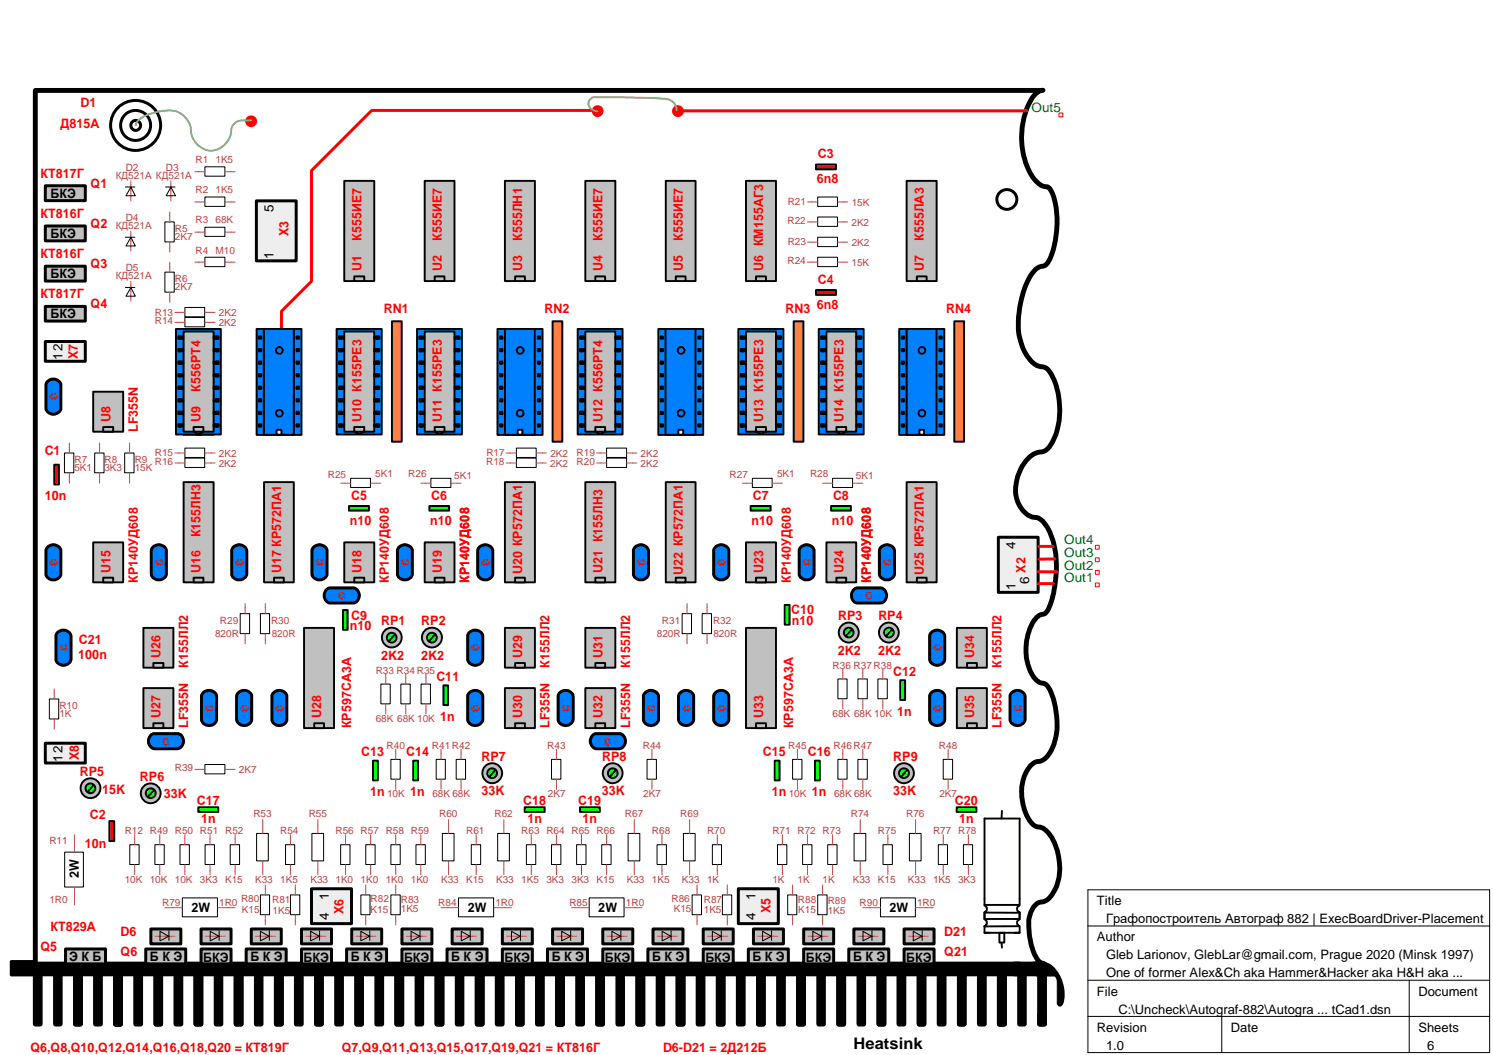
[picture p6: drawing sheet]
<svg xmlns="http://www.w3.org/2000/svg" width="297mm" height="210mm" viewBox="0 0 297 210" stroke-linecap="round" stroke-linejoin="round" font-family="sans-serif">
<defs><g id="words">
<text font-size="3.2" x="169.8" y="208.7">Heatsink</text>
<g font-size="2.6" fill="#f00">
<text x="16" y="21.4">D1</text>
<text x="12" y="25.4">Д815А</text>
<text x="8" y="35.4">КТ817Г</text>
<text x="162.7" y="31.5">С3</text>
<text x="18" y="37.4">Q1</text>
<text x="162.5" y="36.5">6n8</text>
<text x="8" y="43.3">КТ816Г</text>
<text x="18" y="45.4">Q2</text>
<text x="57.4" y="47" transform="rotate(-90 57.4 47)">X3</text>
<text x="71.9" y="48" transform="rotate(-90 71.9 48)">К555ИЕ7</text>
<text x="87.9" y="48" transform="rotate(-90 87.9 48)">К555ИЕ7</text>
<text x="103.9" y="48" transform="rotate(-90 103.9 48)">К555ЛН1</text>
<text x="119.8" y="48" transform="rotate(-90 119.8 48)">К555ИЕ7</text>
<text x="135.8" y="48" transform="rotate(-90 135.8 48)">К555ИЕ7</text>
<text x="183.8" y="48" transform="rotate(-90 183.8 48)">К555ЛА3</text>
<text x="8" y="51.4">КТ816Г</text>
<text x="18" y="53.3">Q3</text>
<text x="71.9" y="54" transform="rotate(-90 71.9 54)">U1</text>
<text x="87.9" y="54" transform="rotate(-90 87.9 54)">U2</text>
<text x="103.9" y="54" transform="rotate(-90 103.9 54)">U3</text>
<text x="119.8" y="54" transform="rotate(-90 119.8 54)">U4</text>
<text x="135.8" y="54" transform="rotate(-90 135.8 54)">U5</text>
<text x="151.8" y="54" transform="rotate(-90 151.8 54)">U6</text>
<text x="151.8" y="49" transform="rotate(-90 151.8 49)">КМ155АГ3</text>
<text x="183.8" y="54" transform="rotate(-90 183.8 54)">U7</text>
<text x="8" y="59.4">КТ817Г</text>
<text x="162.7" y="56.5">С4</text>
<text x="18" y="61.3">Q4</text>
<text x="76.4" y="62.4">RN1</text>
<text x="108.3" y="62.4">RN2</text>
<text x="156.3" y="62.4">RN3</text>
<text x="162.5" y="61.5">6n8</text>
<text x="188.3" y="62.4">RN4</text>
<text x="15.5" y="71.5" transform="rotate(-90 15.5 71.5)">X7</text>
<text x="39.9" y="77.9" transform="rotate(-90 39.9 77.9)">К556РТ4</text>
<text x="11.4" y="79.6" transform="rotate(-90 11.4 79.6)">с</text>
<text x="22" y="83.9" transform="rotate(-90 22 83.9)">U8</text>
<text x="39.9" y="83.9" transform="rotate(-90 39.9 83.9)">U9</text>
<text x="71.9" y="83.9" transform="rotate(-90 71.9 83.9)">U10 К155РЕ3</text>
<text x="87.9" y="83.9" transform="rotate(-90 87.9 83.9)">U11 К155РЕ3</text>
<text x="119.8" y="83.9" transform="rotate(-90 119.8 83.9)">U12 К556РТ4</text>
<text x="151.8" y="83.9" transform="rotate(-90 151.8 83.9)">U13 К155РЕ3</text>
<text x="167.8" y="83.9" transform="rotate(-90 167.8 83.9)">U14 К155РЕ3</text>
<text x="27.4" y="85.9" transform="rotate(-90 27.4 85.9)">LF355N</text>
<text x="8.9" y="90.5">С1</text>
<text x="8.9" y="99.4">10n</text>
<text x="69.8" y="99.4">С5</text>
<text x="85.8" y="99.4">С6</text>
<text x="149.8" y="99.4">С7</text>
<text x="165.7" y="99.4">С8</text>
<text x="39.9" y="106.9" transform="rotate(-90 39.9 106.9)">К155ЛН3</text>
<text x="69.6" y="104.4">n10</text>
<text x="85.6" y="104.4">n10</text>
<text x="149.5" y="104.4">n10</text>
<text x="165.5" y="104.4">n10</text>
<text x="11.4" y="112.6" transform="rotate(-90 11.4 112.6)">с</text>
<text x="22" y="113.9" transform="rotate(-90 22 113.9)">U15</text>
<text x="32.4" y="112.6" transform="rotate(-90 32.4 112.6)">с</text>
<text x="39.9" y="113.9" transform="rotate(-90 39.9 113.9)">U16</text>
<text x="48.4" y="112.6" transform="rotate(-90 48.4 112.6)">с</text>
<text x="55.9" y="113.9" transform="rotate(-90 55.9 113.9)">U17 КР572ПА1</text>
<text x="64.3" y="112.6" transform="rotate(-90 64.3 112.6)">с</text>
<text x="71.9" y="113.9" transform="rotate(-90 71.9 113.9)">U18</text>
<text x="81.3" y="112.6" transform="rotate(-90 81.3 112.6)">с</text>
<text x="87.9" y="113.9" transform="rotate(-90 87.9 113.9)">U19</text>
<text x="97.3" y="112.6" transform="rotate(-90 97.3 112.6)">с</text>
<text x="119.8" y="113.9" transform="rotate(-90 119.8 113.9)">U21 К155ЛН3</text>
<text x="128.3" y="112.6" transform="rotate(-90 128.3 112.6)">с</text>
<text x="144.3" y="112.6" transform="rotate(-90 144.3 112.6)">с</text>
<text x="151.8" y="113.9" transform="rotate(-90 151.8 113.9)">U23</text>
<text x="161.2" y="112.6" transform="rotate(-90 161.2 112.6)">с</text>
<text x="167.8" y="113.9" transform="rotate(-90 167.8 113.9)">U24</text>
<text x="177.2" y="112.6" transform="rotate(-90 177.2 112.6)">с</text>
<text x="204" y="114" transform="rotate(-90 204 114)">X2</text>
<text x="27.4" y="115.9" transform="rotate(-90 27.4 115.9)">КР140УД608</text>
<text x="67.3" y="119.3">с</text>
<text x="77.4" y="115.9" transform="rotate(-90 77.4 115.9)">КР140УД608</text>
<text x="93.3" y="115.9" transform="rotate(-90 93.3 115.9)">КР140УД608</text>
<text x="103.9" y="114.1" transform="rotate(-90 103.9 114.1)">U20 КР572ПА1</text>
<text x="135.8" y="114.3" transform="rotate(-90 135.8 114.3)">U22 КР572ПА1</text>
<text x="157.3" y="115.9" transform="rotate(-90 157.3 115.9)">КР140УД608</text>
<text x="172.2" y="119.3">с</text>
<text x="173.3" y="115.9" transform="rotate(-90 173.3 115.9)">КР140УД608</text>
<text x="183.8" y="114.3" transform="rotate(-90 183.8 114.3)">U25 КР572ПА1</text>
<text x="69.6" y="125.4">n10</text>
<text x="69.8" y="123.3">С9</text>
<text x="75.8" y="124.4">RP1</text>
<text x="83.8" y="124.4">RP2</text>
<text x="157.4" y="122.1">С10</text>
<text x="157.5" y="124.3">n10</text>
<text x="166.7" y="123.4">RP3</text>
<text x="174.7" y="123.4">RP4</text>
<text x="13.4" y="129.6" transform="rotate(-90 13.4 129.6)">с</text>
<text x="15.6" y="131.1">100n</text>
<text x="15.7" y="128.2">С21</text>
<text x="32" y="130.9" transform="rotate(-90 32 130.9)">U26</text>
<text x="75.8" y="131.2">2K2</text>
<text x="83.8" y="131.2">2K2</text>
<text x="95.3" y="129.6" transform="rotate(-90 95.3 129.6)">с</text>
<text x="103.9" y="130.9" transform="rotate(-90 103.9 130.9)">U29</text>
<text x="119.8" y="130.9" transform="rotate(-90 119.8 130.9)">U31</text>
<text x="166.7" y="130.3">2K2</text>
<text x="174.7" y="130.3">2K2</text>
<text x="187.2" y="129.6" transform="rotate(-90 187.2 129.6)">с</text>
<text x="193.8" y="130.9" transform="rotate(-90 193.8 130.9)">U34</text>
<text x="37.4" y="132.9" transform="rotate(-90 37.4 132.9)">К155ЛЛ2</text>
<text x="86.8" y="135.4">С11</text>
<text x="109.3" y="132.9" transform="rotate(-90 109.3 132.9)">К155ЛЛ2</text>
<text x="125.3" y="132.9" transform="rotate(-90 125.3 132.9)">К155ЛЛ2</text>
<text x="177.7" y="134.4">С12</text>
<text x="199.3" y="132.9" transform="rotate(-90 199.3 132.9)">К155ЛЛ2</text>
<text x="32" y="142.9" transform="rotate(-90 32 142.9)">U27</text>
<text x="42.4" y="141.6" transform="rotate(-90 42.4 141.6)">с</text>
<text x="49.4" y="141.6" transform="rotate(-90 49.4 141.6)">с</text>
<text x="56.3" y="141.6" transform="rotate(-90 56.3 141.6)">с</text>
<text x="63.9" y="142.9" transform="rotate(-90 63.9 142.9)">U28</text>
<text x="87.6" y="143.4">1n</text>
<text x="95.3" y="141.6" transform="rotate(-90 95.3 141.6)">с</text>
<text x="103.9" y="142.9" transform="rotate(-90 103.9 142.9)">U30</text>
<text x="113.3" y="141.6" transform="rotate(-90 113.3 141.6)">с</text>
<text x="119.8" y="142.9" transform="rotate(-90 119.8 142.9)">U32</text>
<text x="130.3" y="141.6" transform="rotate(-90 130.3 141.6)">с</text>
<text x="137.3" y="141.6" transform="rotate(-90 137.3 141.6)">с</text>
<text x="144.3" y="141.6" transform="rotate(-90 144.3 141.6)">с</text>
<text x="151.8" y="142.9" transform="rotate(-90 151.8 142.9)">U33</text>
<text x="178.5" y="142.4">1n</text>
<text x="187.2" y="141.6" transform="rotate(-90 187.2 141.6)">с</text>
<text x="193.8" y="142.9" transform="rotate(-90 193.8 142.9)">U35</text>
<text x="203.2" y="141.6" transform="rotate(-90 203.2 141.6)">с</text>
<text x="32.3" y="148.3">с</text>
<text x="37.4" y="144.9" transform="rotate(-90 37.4 144.9)">LF355N</text>
<text x="69.9" y="144.9" transform="rotate(-90 69.9 144.9)">КР597СА3А</text>
<text x="109.3" y="144.9" transform="rotate(-90 109.3 144.9)">LF355N</text>
<text x="120.2" y="148.3">с</text>
<text x="125.3" y="144.9" transform="rotate(-90 125.3 144.9)">LF355N</text>
<text x="157.8" y="144.9" transform="rotate(-90 157.8 144.9)">КР597СА3А</text>
<text x="199.3" y="144.9" transform="rotate(-90 199.3 144.9)">LF355N</text>
<text x="15.7" y="151.2" transform="rotate(-90 15.7 151.2)">X8</text>
<text x="15.9" y="154.4">RP5</text>
<text x="27.9" y="155.4">RP6</text>
<text x="71.8" y="150.4">С13</text>
<text x="80.8" y="150.4">С14</text>
<text x="95.8" y="151.4">RP7</text>
<text x="119.8" y="151.4">RP8</text>
<text x="151.8" y="150.4">С15</text>
<text x="160.7" y="150.4">С16</text>
<text x="177.7" y="151.4">RP9</text>
<text x="20.3" y="157.9">15K</text>
<text x="32.6" y="158.7">33K</text>
<text x="39.2" y="160.2">С17</text>
<text x="73.6" y="158.4">1n</text>
<text x="81.6" y="158.4">1n</text>
<text x="95.8" y="158.2">33K</text>
<text x="104.1" y="160.2">С18</text>
<text x="115.1" y="160.2">С19</text>
<text x="119.8" y="158.2">33K</text>
<text x="153.5" y="158.4">1n</text>
<text x="161.5" y="158.4">1n</text>
<text x="177.7" y="158.2">33K</text>
<text x="190" y="160.2">С20</text>
<text x="17.9" y="162.9">С2</text>
<text x="40" y="163.7">1n</text>
<text x="104.9" y="163.7">1n</text>
<text x="115.9" y="163.7">1n</text>
<text x="190.8" y="163.7">1n</text>
<text x="16.9" y="168.7">10n</text>
<text x="10" y="185.3">КТ829А</text>
<text x="68.4" y="181.8" transform="rotate(-90 68.4 181.8)">X6</text>
<text x="153.3" y="181.7" transform="rotate(-90 153.3 181.7)">X5</text>
<text x="8" y="189.2">Q5</text>
<text x="24" y="190.2">Q6</text>
<text x="24" y="186.2">D6</text>
<text x="187.9" y="190.2">Q21</text>
<text x="187.9" y="186.2">D21</text>
<text x="6.1" y="209.2">Q6,Q8,Q10,Q12,Q14,Q16,Q18,Q20 = КТ819Г</text>
<text x="68" y="209.2">Q7,Q9,Q11,Q13,Q15,Q17,Q19,Q21 = КТ816Г</text>
<text x="131.9" y="209.2">D6-D21 = 2Д212Б</text>
</g>
<g font-size="2.6" fill="#008020">
<text x="205.2" y="22.3">Out5</text>
<text x="211.7" y="113.3">Out2</text>
<text x="211.7" y="110.8">Out3</text>
<text x="211.7" y="108.3">Out4</text>
<text x="211.7" y="115.8">Out1</text>
</g>
<g font-size="2.6">
<text x="10" y="39.4">БКЭ</text>
<text x="10" y="47.4">БКЭ</text>
<text x="54.4" y="42.2" transform="rotate(-90 54.4 42.2)">5</text>
<text x="54.4" y="51.5" transform="rotate(-90 54.4 51.5)">1</text>
<text x="10" y="55.4">БКЭ</text>
<text x="10" y="63.3">БКЭ</text>
<text x="12.4" y="71.7" transform="rotate(-90 12.4 71.7)">12</text>
<text x="202" y="109.2" transform="rotate(-90 202 109.2)">4</text>
<text x="202" y="117.4" transform="rotate(-90 202 117.4)">1</text>
<text x="204.8" y="116.2" transform="rotate(-90 204.8 116.2)">6</text>
<text x="12.4" y="151.6" transform="rotate(-90 12.4 151.6)">12</text>
<text x="15.7" y="174.8" transform="rotate(-90 15.7 174.8)">2W</text>
<text x="65.4" y="179" transform="rotate(-90 65.4 179)">1</text>
<text x="150.3" y="179" transform="rotate(-90 150.3 179)">1</text>
<text x="38.1" y="181.5">2W</text>
<text x="65.4" y="183" transform="rotate(-90 65.4 183)">4</text>
<text x="93" y="181.5">2W</text>
<text x="119" y="181.5">2W</text>
<text x="150.3" y="183" transform="rotate(-90 150.3 183)">44</text>
<text x="177" y="181.5">2W</text>
<text x="218.2" y="180.1">Title</text>
<text x="220" y="183.7">Графопостроитель Автограф 882 | ExecBoardDriver-Placement</text>
<text x="13.8" y="191.2">Э К Б</text>
<text x="29.8" y="191.3">Б К Э</text>
<text x="40.4" y="191.3">БКЭ</text>
<text x="49.8" y="191.3">Б К Э</text>
<text x="60.4" y="191.3">БКЭ</text>
<text x="69.8" y="191.3">Б К Э</text>
<text x="80.4" y="191.3">БКЭ</text>
<text x="89.8" y="191.3">Б К Э</text>
<text x="100.4" y="191.3">БКЭ</text>
<text x="109.8" y="191.3">Б К Э</text>
<text x="120.4" y="191.3">БКЭ</text>
<text x="129.7" y="191.3">Б К Э</text>
<text x="140.3" y="191.3">БКЭ</text>
<text x="149.7" y="191.3">Б К Э</text>
<text x="160.3" y="191.3">БКЭ</text>
<text x="169.7" y="191.3">Б К Э</text>
<text x="180.3" y="191.3">БКЭ</text>
<text x="218.2" y="187.3">Author</text>
<text x="220" y="190.9">Gleb Larionov, GlebLar@gmail.com, Prague 2020 (Minsk 1997)</text>
<text x="220" y="194.5">One of former Alex&amp;Ch aka Hammer&amp;Hacker aka H&amp;H aka ...</text>
<text x="218.2" y="198.1">File</text>
<text x="222.5" y="201.7">C:\Uncheck\Autograf-882\Autogra ... tCad1.dsn</text>
<text x="282.2" y="198.1">Document</text>
<text x="218.2" y="205.3">Revision</text>
<text x="220" y="208.9">1.0</text>
<text x="244.9" y="205.3">Date</text>
<text x="282.2" y="205.3">Sheets</text>
<text x="284" y="208.9">6</text>
</g>
<g font-size="2" fill="#c04040">
<text x="23" y="35.6">КД521А КД521А</text>
<text x="25" y="34">D2</text>
<text x="33" y="34">D3</text>
<text x="38.9" y="32.5">R1</text>
<text x="42.9" y="32.5">1K5</text>
<text x="38.9" y="38.5">R2</text>
<text x="42.9" y="38.5">1K5</text>
<text x="156.7" y="40.8">R21</text>
<text x="169.5" y="40.9">15K</text>
<text x="23" y="45.6">КД521А</text>
<text x="25" y="43.9">D4</text>
<text x="34.8" y="46.1">R5</text>
<text x="34.8" y="47.8">2K7</text>
<text x="38.9" y="44.4">R3</text>
<text x="42.9" y="44.4">68K</text>
<text x="156.7" y="44.5">R22</text>
<text x="169.4" y="44.9">2K2</text>
<text x="25" y="53.9">D5</text>
<text x="38.9" y="50.5">R4</text>
<text x="42.9" y="50.5">M10</text>
<text x="117.5" y="54">R16</text>
<text x="156.7" y="52.5">R24</text>
<text x="156.7" y="48.8">R23</text>
<text x="169.4" y="52.9">15K</text>
<text x="169.5" y="48.9">2K2</text>
<text x="23" y="55.5">КД521А</text>
<text x="34.8" y="56.1">R6</text>
<text x="34.8" y="57.7">2K7</text>
<text x="30.8" y="62.8">R13</text>
<text x="30.8" y="64.5">R14</text>
<text x="43.5" y="64.9">2K2</text>
<text x="43.6" y="62.9">2K2</text>
<text x="14.8" y="92.1">R7</text>
<text x="14.8" y="93.7">5K1</text>
<text x="20.8" y="92.1">R8</text>
<text x="20.8" y="93.7">3K3</text>
<text x="26.8" y="92.1">R9</text>
<text x="26.8" y="93.7">15K</text>
<text x="30.8" y="90.8">R15</text>
<text x="30.8" y="92.5">R16</text>
<text x="43.5" y="92.9">2K2</text>
<text x="43.6" y="90.9">2K2</text>
<text x="65.2" y="95">R25</text>
<text x="74.7" y="94.9">5K1</text>
<text x="81.2" y="95">R26</text>
<text x="90.4" y="95.2">5K1</text>
<text x="96.7" y="92.5">R18</text>
<text x="96.8" y="90.8">R17</text>
<text x="109.5" y="92.9">2K2</text>
<text x="109.5" y="90.9">2K2</text>
<text x="114.7" y="90.8">R19</text>
<text x="114.7" y="92.5">R20</text>
<text x="127.5" y="90.9">2K2</text>
<text x="127.5" y="92.9">2K2</text>
<text x="145.2" y="95">R27</text>
<text x="154.6" y="94.9">5K1</text>
<text x="161.2" y="95">R28</text>
<text x="170.3" y="95.2">5K1</text>
<text x="43.8" y="124.1">R29</text>
<text x="53.9" y="124.1">R30</text>
<text x="131.7" y="124.1">R31</text>
<text x="141.9" y="124.1">R32</text>
<text x="42.8" y="126.7">820R</text>
<text x="54.1" y="126.7">820R</text>
<text x="130.7" y="126.7">820R</text>
<text x="141.9" y="126.7">820R</text>
<text x="74.8" y="134.1">R33 R34 R35</text>
<text x="165.6" y="133.1">R36 R37R38</text>
<text x="11.8" y="141.1">R10</text>
<text x="11.8" y="142.7">1K</text>
<text x="74.8" y="143.6">68K 68K 10K</text>
<text x="165.6" y="142.7">68K 68K 10K</text>
<text x="76.9" y="149.1">R40</text>
<text x="85.9" y="149.1">R41R42</text>
<text x="108.9" y="149.1">R43</text>
<text x="127.9" y="149.1">R44</text>
<text x="156.8" y="149.1">R45</text>
<text x="165.9" y="149.1">R46R47</text>
<text x="186.8" y="149.1">R48</text>
<text x="34.8" y="153.5">R39</text>
<text x="47.5" y="153.8">2K7</text>
<text x="77" y="158.6">10K</text>
<text x="86" y="158.6">68K 68K</text>
<text x="109" y="158.6">2K7</text>
<text x="128" y="158.6">2K7</text>
<text x="156.9" y="158.6">10K</text>
<text x="165.9" y="158.6">68K 68K</text>
<text x="186.9" y="158.6">2K7</text>
<text x="24.8" y="166">R12 R49 R50 R51 R52</text>
<text x="50.4" y="162.5">R53</text>
<text x="55.7" y="166">R54</text>
<text x="61.4" y="162.5">R55</text>
<text x="66.8" y="166">R56 R57 R58 R59</text>
<text x="87.4" y="162.5">R60</text>
<text x="92.7" y="166">R61</text>
<text x="98.4" y="162.5">R62</text>
<text x="103.7" y="166">R63 R64 R65 R66</text>
<text x="124.3" y="162.5">R67</text>
<text x="129.7" y="166">R68</text>
<text x="135.3" y="162.5">R69</text>
<text x="140.7" y="166">R70</text>
<text x="153.7" y="166">R71 R72 R73</text>
<text x="169.3" y="162.5">R74</text>
<text x="174.7" y="166">R75</text>
<text x="180.3" y="162.5">R76</text>
<text x="185.6" y="166">R77 R78</text>
<text x="9.8" y="168">R11</text>
<text x="9.8" y="179.6">1R0</text>
<text x="24.8" y="175.6">10K</text>
<text x="29.8" y="175.6">10K</text>
<text x="34.8" y="175.6">10K</text>
<text x="39.8" y="175.6">3K3</text>
<text x="44.8" y="175.6">K15</text>
<text x="48" y="179.5">R80</text>
<text x="50.8" y="175.6">K33</text>
<text x="54.1" y="179.7">R81</text>
<text x="55.7" y="175.6">1K5</text>
<text x="61.8" y="175.6">K33</text>
<text x="66.8" y="175.6">1K0</text>
<text x="71.8" y="175.6">1K0</text>
<text x="73.7" y="179.4">R82</text>
<text x="76.7" y="175.6">1K0</text>
<text x="79.8" y="179.6">R83</text>
<text x="81.7" y="175.6">1K0</text>
<text x="87.8" y="175.6">K33</text>
<text x="92.7" y="175.6">K15</text>
<text x="98.7" y="175.6">K33</text>
<text x="103.7" y="175.6">1K5</text>
<text x="108.7" y="175.6">3K3</text>
<text x="113.7" y="175.6">3K3</text>
<text x="118.7" y="175.6">K15</text>
<text x="124.7" y="175.6">K33</text>
<text x="129.7" y="175.6">1K5</text>
<text x="133.6" y="179.5">R86</text>
<text x="135.7" y="175.6">K33</text>
<text x="140" y="179.7">R87</text>
<text x="140.7" y="175.6">1K</text>
<text x="153.7" y="175.6">1K</text>
<text x="158.7" y="175.6">1K</text>
<text x="158.7" y="179.7">R88</text>
<text x="163.7" y="175.6">1K</text>
<text x="164.7" y="179.8">R89</text>
<text x="169.7" y="175.6">K33</text>
<text x="174.7" y="175.6">K15</text>
<text x="180.6" y="175.6">K33</text>
<text x="185.6" y="175.6">1K5</text>
<text x="190.6" y="175.6">3K3</text>
<text x="32.3" y="180.2">R79</text>
<text x="43.6" y="180.2">1R0</text>
<text x="48.1" y="181.7">K15</text>
<text x="54.2" y="181.8">1K5</text>
<text x="73.7" y="181.7">K15</text>
<text x="79.8" y="181.5">1K5</text>
<text x="87.2" y="180.2">R84</text>
<text x="98.5" y="180.2">1R0</text>
<text x="113.3" y="180.2">R85</text>
<text x="124.5" y="180.2">1R0</text>
<text x="134.1" y="181.5">K15</text>
<text x="140" y="181.7">1K5</text>
<text x="158.8" y="181.6">K15</text>
<text x="164.7" y="181.8">1K5</text>
<text x="171" y="180.2">R90</text>
<text x="182.5" y="180.2">1R0</text>
</g>
</g></defs>
<circle cx="50" cy="24.1" r=".99" fill="#f00"/>
<circle cx="50" cy="24.1" r=".99" fill="none" stroke="#f00" stroke-width=".38"/>
<path d="M36.5 66h6v20.4h-6z" fill-rule="evenodd" fill="#eee"/>
<path d="M36.5 66h6v20.4h-6z" fill="none" stroke="#000" stroke-width=".38"/>
<path d="M43 66.9h.5v.5h-.5z" fill-rule="evenodd" fill="#eee"/>
<path d="M43 66.9h.5v.5h-.5z" fill="none" stroke="#000" stroke-width=".38"/>
<path d="M43 69.4h.5v.5h-.5z" fill-rule="evenodd" fill="#eee"/>
<path d="M43 69.4h.5v.5h-.5z" fill="none" stroke="#000" stroke-width=".38"/>
<path d="M43 71.9h.5v.5h-.5z" fill-rule="evenodd" fill="#eee"/>
<path d="M43 71.9h.5v.5h-.5z" fill="none" stroke="#000" stroke-width=".38"/>
<path d="M43 74.4h.5v.5h-.5z" fill-rule="evenodd" fill="#eee"/>
<path d="M43 74.4h.5v.5h-.5z" fill="none" stroke="#000" stroke-width=".38"/>
<path d="M43 76.9h.5v.5h-.5z" fill-rule="evenodd" fill="#eee"/>
<path d="M43 76.9h.5v.5h-.5z" fill="none" stroke="#000" stroke-width=".38"/>
<path d="M43 79.4h.5v.5h-.5z" fill-rule="evenodd" fill="#eee"/>
<path d="M43 79.4h.5v.5h-.5z" fill="none" stroke="#000" stroke-width=".38"/>
<path d="M43 81.9h.5v.5h-.5z" fill-rule="evenodd" fill="#eee"/>
<path d="M43 81.9h.5v.5h-.5z" fill="none" stroke="#000" stroke-width=".38"/>
<path d="M43 84.4h.5v.5h-.5z" fill-rule="evenodd" fill="#eee"/>
<path d="M43 84.4h.5v.5h-.5z" fill="none" stroke="#000" stroke-width=".38"/>
<path d="M35.6 66.9h.4v.5h-.4z" fill-rule="evenodd" fill="#eee"/>
<path d="M35.6 66.9h.4v.5h-.4z" fill="none" stroke="#000" stroke-width=".38"/>
<path d="M35.6 69.4h.4v.5h-.4z" fill-rule="evenodd" fill="#eee"/>
<path d="M35.6 69.4h.4v.5h-.4z" fill="none" stroke="#000" stroke-width=".38"/>
<path d="M35.6 71.9h.4v.5h-.4z" fill-rule="evenodd" fill="#eee"/>
<path d="M35.6 71.9h.4v.5h-.4z" fill="none" stroke="#000" stroke-width=".38"/>
<path d="M35.6 74.4h.4v.5h-.4z" fill-rule="evenodd" fill="#eee"/>
<path d="M35.6 74.4h.4v.5h-.4z" fill="none" stroke="#000" stroke-width=".38"/>
<path d="M35.6 76.9h.4v.5h-.4z" fill-rule="evenodd" fill="#eee"/>
<path d="M35.6 76.9h.4v.5h-.4z" fill="none" stroke="#000" stroke-width=".38"/>
<path d="M35.6 79.4h.4v.5h-.4z" fill-rule="evenodd" fill="#eee"/>
<path d="M35.6 79.4h.4v.5h-.4z" fill="none" stroke="#000" stroke-width=".38"/>
<path d="M35.6 81.9h.4v.5h-.4z" fill-rule="evenodd" fill="#eee"/>
<path d="M35.6 81.9h.4v.5h-.4z" fill="none" stroke="#000" stroke-width=".38"/>
<path d="M35.6 84.4h.4v.5h-.4z" fill-rule="evenodd" fill="#eee"/>
<path d="M35.6 84.4h.4v.5h-.4z" fill="none" stroke="#000" stroke-width=".38"/>
<path d="M36.5 65.4h6v21.1h-6z" fill-rule="evenodd" fill="#eee"/>
<path d="M36.5 65.4h6v21.1h-6z" fill="none" stroke="#000" stroke-width=".38"/>
<path d="M39 85.5h1v1h-1z" fill-rule="evenodd" fill="#eee"/>
<g fill="none" stroke="#000" stroke-width=".38">
<path d="M39 85.5h1v1h-1z"/>
<circle cx="39.3" cy="69.7" r=".44"/>
<circle cx="39.4" cy="82.1" r=".45"/>
</g>
<path d="M35 65.4h8.9v21h-8.9z" fill-rule="evenodd" fill="#0080ff"/>
<path d="M35 65.4h8.9v21h-8.9z" fill="none" stroke="#000" stroke-width=".38"/>
<path d="M43 66.9h.5v.5h-.5z" fill-rule="evenodd" fill="#eee"/>
<path d="M43 66.9h.5v.5h-.5z" fill="none" stroke="#000" stroke-width=".38"/>
<path d="M43 69.4h.5v.5h-.5z" fill-rule="evenodd" fill="#eee"/>
<path d="M43 69.4h.5v.5h-.5z" fill="none" stroke="#000" stroke-width=".38"/>
<path d="M43 71.9h.5v.5h-.5z" fill-rule="evenodd" fill="#eee"/>
<path d="M43 71.9h.5v.5h-.5z" fill="none" stroke="#000" stroke-width=".38"/>
<path d="M43 74.4h.5v.5h-.5z" fill-rule="evenodd" fill="#eee"/>
<path d="M43 74.4h.5v.5h-.5z" fill="none" stroke="#000" stroke-width=".38"/>
<path d="M43 76.9h.5v.5h-.5z" fill-rule="evenodd" fill="#eee"/>
<path d="M43 76.9h.5v.5h-.5z" fill="none" stroke="#000" stroke-width=".38"/>
<path d="M43 79.4h.5v.5h-.5z" fill-rule="evenodd" fill="#eee"/>
<path d="M43 79.4h.5v.5h-.5z" fill="none" stroke="#000" stroke-width=".38"/>
<path d="M43 81.9h.5v.5h-.5z" fill-rule="evenodd" fill="#eee"/>
<path d="M43 81.9h.5v.5h-.5z" fill="none" stroke="#000" stroke-width=".38"/>
<path d="M43 84.4h.5v.5h-.5z" fill-rule="evenodd" fill="#eee"/>
<path d="M43 84.4h.5v.5h-.5z" fill="none" stroke="#000" stroke-width=".38"/>
<path d="M35.5 66.9h.5v.5h-.5z" fill-rule="evenodd" fill="#eee"/>
<path d="M35.5 66.9h.5v.5h-.5z" fill="none" stroke="#000" stroke-width=".38"/>
<path d="M35.5 69.4h.5v.5h-.5z" fill-rule="evenodd" fill="#eee"/>
<path d="M35.5 69.4h.5v.5h-.5z" fill="none" stroke="#000" stroke-width=".38"/>
<path d="M35.5 71.9h.5v.5h-.5z" fill-rule="evenodd" fill="#eee"/>
<path d="M35.5 71.9h.5v.5h-.5z" fill="none" stroke="#000" stroke-width=".38"/>
<path d="M35.5 74.4h.5v.5h-.5z" fill-rule="evenodd" fill="#eee"/>
<path d="M35.5 74.4h.5v.5h-.5z" fill="none" stroke="#000" stroke-width=".38"/>
<path d="M35.5 76.9h.5v.5h-.5z" fill-rule="evenodd" fill="#eee"/>
<path d="M35.5 76.9h.5v.5h-.5z" fill="none" stroke="#000" stroke-width=".38"/>
<path d="M35.5 79.4h.5v.5h-.5z" fill-rule="evenodd" fill="#eee"/>
<path d="M35.5 79.4h.5v.5h-.5z" fill="none" stroke="#000" stroke-width=".38"/>
<path d="M35.5 81.9h.5v.5h-.5z" fill-rule="evenodd" fill="#eee"/>
<path d="M35.5 81.9h.5v.5h-.5z" fill="none" stroke="#000" stroke-width=".38"/>
<path d="M35.5 84.4h.5v.5h-.5z" fill-rule="evenodd" fill="#eee"/>
<path d="M35.5 84.4h.5v.5h-.5z" fill="none" stroke="#000" stroke-width=".38"/>
<path d="M39 85.4h1v1h-1z" fill-rule="evenodd" fill="#eee"/>
<path d="M39 85.4h1v1h-1z" fill="none" stroke="#000" stroke-width=".38"/>
<path d="M32.8 44.2h1.9v3.9h-1.9z" fill="none" stroke="#000" stroke-width=".2"/>
<path d="M33.8 42.2v2M33.8 48.2v2" fill="none" stroke="#c04040" stroke-width=".2"/>
<circle cx="200.3" cy="39.7" r="1.98" fill="none" stroke="#000" stroke-width=".59"/>
<path d="M9.4 76a1.58 1.58 0 0 1 2.7 .6v4.8a1.55 1.55 0 0 1-1.5 1 1.55 1.55 0 0 1-1.5-1.2v-4.8z" fill="#0080ff"/>
<path d="M9.4 76a1.58 1.58 0 0 1 2.7 .6v4.8a1.55 1.55 0 0 1-1.5 1 1.55 1.55 0 0 1-1.5-1.2v-4.8z" fill="none" stroke="#000" stroke-width=".59"/>
<path d="M10.8 92.5h.9v3.9h-.9z" fill="#f00"/>
<path d="M10.8 92.5h.9v3.9h-.9z" fill="none" stroke="#000" stroke-width=".38"/>
<g fill="none" stroke="#000" stroke-width=".97">
<path d="M207.3 18h-200.3v173.3M207.5 17.9a3.6 3.6 0 0 0-2.7 2.5 15.4 15.4 0 0 0 .9 15.2 3.6 3.6 0 0 0 2.8 1.7 7.7 7.7 0 0 1 1.7 5.1 18.3 18.3 0 0 1-1.7 9.8l-.8 .7a3.3 3.3 0 0 0-2.7 2 19.9 19.9 0 0 0-2.1 12.3 8.5 8.5 0 0 0 3.4 5.5l.7 .2a2.23 2.23 0 0 1 2.1 1.5 14.9 14.9 0 0 1-.1 14.2 2.7 2.7 0 0 1-2.6 1.4 7.4 7.4 0 0 0-4.2 5.9 6 6 0 0 0 3.2 7 3.2 3.2 0 0 1 3 2 17.8 17.8 0 0 1 1.4 11.8 10.2 10.2 0 0 1-1.9 5.4 3.6 3.6 0 0 0-2.9 2.8 10.1 10.1 0 0 0 1.2 10.5l.5 .3a2.51 2.51 0 0 1 1.8 1 15.9 15.9 0 0 1 1.2 11.3 4.7 4.7 0 0 1-3.1 3.5 3.6 3.6 0 0 0-2.6 2.6 10 10 0 0 0 1.6 10l.5 .3a4 4 0 0 1 3.4 2.7 10.9 10.9 0 0 1-.2 11 3.4 3.4 0 0 1-2.7 1.5 5.3 5.3 0 0 0-1.9 5.3l.1 1.2a9.6 9.6 0 0 0 2 5.3l.7 .2-.2 .1 .5 .1-.6 .1M7 193.8h1v10h-1zM7 191.8h195.8v2h-195.8zM11 193.8h1v10h-1zM15 193.8h1v10h-1zM19 193.8h1v10h-1zM23 193.8h1v10h-1zM27 193.8h1v10h-1zM31 193.8h1v10h-1zM35 193.8h1v10h-1zM39 193.8h1v10h-1z"/>
<path d="M43 193.8h.9v10h-.9zM47 193.8h1v10h-1zM51 193.8h.9v10h-.9zM55 193.8h1v10h-1zM59 193.8h.9v10h-.9zM63 193.8h.9v10h-.9zM67 193.8h.9v10h-.9zM71 193.8h.9v10h-.9zM75 193.8h.9v10h-.9zM78.9 193.8h1v10h-1zM83 193.8h.9v10h-.9zM86.9 193.8h1v10h-1z"/>
<path d="M91 193.8h.9v10h-.9zM95 193.8h.9v10h-.9zM98.9 193.8h1v10h-1zM103 193.8h.9v10h-.9zM106.9 193.8h1v10h-1zM111 193.8h.9v10h-.9zM114.9 193.8h1v10h-1zM118.9 193.8h1v10h-1zM122.9 193.8h1v10h-1zM126.9 193.8h1v10h-1zM130.9 193.8h1v10h-1zM134.9 193.8h1v10h-1z"/>
<path d="M138.9 193.8h1v10h-1zM142.9 193.8h.9v10h-.9zM146.9 193.8h1v10h-1zM150.9 193.8h.9v10h-.9zM154.9 193.8h1v10h-1zM158.9 193.8h.9v10h-.9zM162.9 193.8h.9v10h-.9zM166.9 193.8h.9v10h-.9zM170.9 193.8h.9v10h-.9zM174.9 193.8h.9v10h-.9zM178.9 193.8h.9v10h-.9zM182.9 193.8h.9v10h-.9z"/>
<path d="M186.9 193.8h.9v10h-.9zM190.9 193.8h.9v10h-.9zM194.9 193.8h.9v10h-.9zM198.8 193.8h1v10h-1zM201.8 191.8h6v2h-6zM202.9 193.8h.9v10h-.9zM206.3 193.8l1-1h1.1l.9 .5 .5 .5zM206.8 193.8h1v10h-1zM207.3 191.8a4.5 4.5 0 0 1 3.6 3.4 5.7 5.7 0 0 1 .1 4.5l-.1 .1M206.8 201.8h1v2h-1z"/>
</g>
<path d="M2.2 191.3h4.9v2.7h-4.9zM7 191.8h195.8v2h-195.8zM201.8 191.8h6v2h-6zM202.3 191.8l4.5-.5-3 2.5-.9 2zM206.3 193.8l1-1h1.1l.9 .5 .5 .5zM210.4 194.8h.5l.4 1.5v2.5l-.9 1z" fill="#000"/>
<path d="M202.3 191.8l4.5-.5-3 2.5-.9 2zM210.4 194.8h.5l.4 1.5v2.5l-.9 1z" fill="none" stroke="#000" stroke-width=".2"/>
<path d="M2.2 191.3h4.9v2.7h-4.9z" fill="none" stroke="#000" stroke-width=".59"/>
<path d="M198.6 106.9h7.9v11h-7.9z" fill="#eee"/>
<path d="M198.6 106.9h7.9v11h-7.9z" fill="none" stroke="#000" stroke-width=".59"/>
<path d="M199.3 161.3v1.6M195.9 185.6h7M195.9 182.8h6.7M195.9 180h6.7M196.8 182.8h-.9v-1.3l.2-.1 .2-.4-.1-.6-.3-.2v-17.3h7v17.3h-.3a.86 .86 0 0 0-.2 1l.5 .3v1.3h-1.1M198.8 185.6h1v1.9h-1zM199.3 187.6v1M202.6 184.3h-6.8M202.9 181.6h-7v1.3l.2 .1 .2 .4-.1 .6-.3 .2v1.4h.9M202.9 181.6v1.3l-.3 .1a.81 .81 0 0 0-.1 1l.4 .2v1.4h-1.1" fill="none" stroke="#000" stroke-width=".38"/>
<path d="M134.7 22.1h69.5M206.6 113.7l3.6 .1M206.6 116.1h2.9M206.7 108.7h2.8M209.9 111.2l-3.2 .1" fill="none" stroke="#f00" stroke-width=".59"/>
<path d="M210.7 22.5h.8v.7h-.8zM217.9 116h.8v.8h-.8zM217.9 113.5h.8v.8h-.8zM217.9 111h.8v.8h-.8zM217.9 108.5h.8v.8h-.8z" fill="none" stroke="#f00" stroke-width=".2"/>
<path d="M118.5 46h1.9v4h-1.9z" fill="none" stroke="#000" stroke-width=".2"/>
<path d="M119.5 44v2M119.5 50v2" fill="none" stroke="#c04040" stroke-width=".2"/>
<path d="M68.5 36h6v19.9h-6z" fill="#c0c0c0"/>
<path d="M68.5 36h6v19.9h-6z" fill="none" stroke="#000" stroke-width=".38"/>
<path d="M70.5 55h2v.9h-2z" fill="#c0c0c0"/>
<path d="M70.5 55h2v.9h-2z" fill="none" stroke="#000" stroke-width=".38"/>
<path d="M100.5 36h5.9v19.9h-5.9z" fill="#c0c0c0"/>
<path d="M100.5 36h5.9v19.9h-5.9z" fill="none" stroke="#000" stroke-width=".38"/>
<path d="M102.5 55h1.9v.9h-1.9z" fill="#c0c0c0"/>
<path d="M102.5 55h1.9v.9h-1.9z" fill="none" stroke="#000" stroke-width=".38"/>
<path d="M116.5 36h5.9v19.9h-5.9z" fill="#c0c0c0"/>
<path d="M116.5 36h5.9v19.9h-5.9z" fill="none" stroke="#000" stroke-width=".38"/>
<path d="M118.4 55h2v.9h-2z" fill="#c0c0c0"/>
<path d="M118.4 55h2v.9h-2z" fill="none" stroke="#000" stroke-width=".38"/>
<path d="M132.5 36h5.9v19.9h-5.9z" fill="#c0c0c0"/>
<path d="M132.5 36h5.9v19.9h-5.9z" fill="none" stroke="#000" stroke-width=".38"/>
<path d="M134.4 55h2v.9h-2z" fill="#c0c0c0"/>
<path d="M134.4 55h2v.9h-2z" fill="none" stroke="#000" stroke-width=".38"/>
<path d="M180.4 36h5.9v19.9h-5.9z" fill="#c0c0c0"/>
<path d="M180.4 36h5.9v19.9h-5.9z" fill="none" stroke="#000" stroke-width=".38"/>
<path d="M182.4 55h2v.9h-2z" fill="#c0c0c0"/>
<path d="M182.4 55h2v.9h-2z" fill="none" stroke="#000" stroke-width=".38"/>
<path d="M148.4 36h6v19.9h-6z" fill="#c0c0c0"/>
<path d="M148.4 36h6v19.9h-6z" fill="none" stroke="#000" stroke-width=".38"/>
<path d="M150.4 55h2v.9h-2z" fill="#c0c0c0"/>
<path d="M150.4 55h2v.9h-2z" fill="none" stroke="#000" stroke-width=".38"/>
<path d="M36.5 66h6v19.9h-6z" fill="#c0c0c0"/>
<path d="M36.5 66h6v19.9h-6z" fill="none" stroke="#000" stroke-width=".38"/>
<path d="M38.5 85h2v.9h-2z" fill="#c0c0c0"/>
<path d="M38.5 85h2v.9h-2z" fill="none" stroke="#000" stroke-width=".38"/>
<path d="M52.5 95.9h6v20h-6z" fill="#c0c0c0"/>
<path d="M52.5 95.9h6v20h-6z" fill="none" stroke="#000" stroke-width=".38"/>
<path d="M54.5 114.9h2v1h-2z" fill="#c0c0c0"/>
<path d="M54.5 114.9h2v1h-2z" fill="none" stroke="#000" stroke-width=".38"/>
<path d="M36.5 95.9h6v20h-6z" fill="#c0c0c0"/>
<path d="M36.5 95.9h6v20h-6z" fill="none" stroke="#000" stroke-width=".38"/>
<path d="M38.5 114.9h2v1h-2z" fill="#c0c0c0"/>
<path d="M38.5 114.9h2v1h-2z" fill="none" stroke="#000" stroke-width=".38"/>
<path d="M68.5 107.9h6v8h-6z" fill="#c0c0c0"/>
<path d="M68.5 107.9h6v8h-6z" fill="none" stroke="#000" stroke-width=".38"/>
<path d="M70.5 114.9h2v1h-2z" fill="#c0c0c0"/>
<path d="M70.5 114.9h2v1h-2z" fill="none" stroke="#000" stroke-width=".38"/>
<path d="M84.5 107.9h5.9v8h-5.9z" fill="#c0c0c0"/>
<path d="M84.5 107.9h5.9v8h-5.9z" fill="none" stroke="#000" stroke-width=".38"/>
<path d="M86.5 114.9h1.9v1h-1.9z" fill="#c0c0c0"/>
<path d="M86.5 114.9h1.9v1h-1.9z" fill="none" stroke="#000" stroke-width=".38"/>
<path d="M100.5 95.9h5.9v20h-5.9z" fill="#c0c0c0"/>
<path d="M100.5 95.9h5.9v20h-5.9z" fill="none" stroke="#000" stroke-width=".38"/>
<path d="M102.5 114.9h1.9v1h-1.9z" fill="#c0c0c0"/>
<path d="M102.5 114.9h1.9v1h-1.9z" fill="none" stroke="#000" stroke-width=".38"/>
<path d="M132.5 95.9h5.9v20h-5.9z" fill="#c0c0c0"/>
<path d="M132.5 95.9h5.9v20h-5.9z" fill="none" stroke="#000" stroke-width=".38"/>
<path d="M134.4 114.9h2v1h-2z" fill="#c0c0c0"/>
<path d="M134.4 114.9h2v1h-2z" fill="none" stroke="#000" stroke-width=".38"/>
<path d="M148.4 107.9h6v8h-6z" fill="#c0c0c0"/>
<path d="M148.4 107.9h6v8h-6z" fill="none" stroke="#000" stroke-width=".38"/>
<path d="M150.4 114.9h2v1h-2z" fill="#c0c0c0"/>
<path d="M150.4 114.9h2v1h-2z" fill="none" stroke="#000" stroke-width=".38"/>
<path d="M164.4 107.9h5.9v8h-5.9z" fill="#c0c0c0"/>
<path d="M164.4 107.9h5.9v8h-5.9z" fill="none" stroke="#000" stroke-width=".38"/>
<path d="M166.4 114.9h2v1h-2z" fill="#c0c0c0"/>
<path d="M166.4 114.9h2v1h-2z" fill="none" stroke="#000" stroke-width=".38"/>
<path d="M180.4 95.9h5.9v20h-5.9z" fill="#c0c0c0"/>
<path d="M180.4 95.9h5.9v20h-5.9z" fill="none" stroke="#000" stroke-width=".38"/>
<path d="M182.4 114.9h2v1h-2z" fill="#c0c0c0"/>
<path d="M182.4 114.9h2v1h-2z" fill="none" stroke="#000" stroke-width=".38"/>
<path d="M60.5 124.9h6v20h-6z" fill="#c0c0c0"/>
<path d="M60.5 124.9h6v20h-6z" fill="none" stroke="#000" stroke-width=".38"/>
<path d="M62.5 143.9h2v1h-2z" fill="#c0c0c0"/>
<path d="M62.5 143.9h2v1h-2z" fill="none" stroke="#000" stroke-width=".38"/>
<path d="M148.4 124.9h6v20h-6z" fill="#c0c0c0"/>
<path d="M148.4 124.9h6v20h-6z" fill="none" stroke="#000" stroke-width=".38"/>
<path d="M150.4 143.9h2v1h-2z" fill="#c0c0c0"/>
<path d="M150.4 143.9h2v1h-2z" fill="none" stroke="#000" stroke-width=".38"/>
<path d="M84.5 36h5.9v19.9h-5.9z" fill="#c0c0c0"/>
<path d="M84.5 36h5.9v19.9h-5.9z" fill="none" stroke="#000" stroke-width=".38"/>
<path d="M86.5 55h1.9v.9h-1.9z" fill="#c0c0c0"/>
<path d="M86.5 55h1.9v.9h-1.9z" fill="none" stroke="#000" stroke-width=".38"/>
<path d="M51 40h7.9v11.9h-7.9z" fill="#eee"/>
<path d="M51 40h7.9v11.9h-7.9z" fill="none" stroke="#000" stroke-width=".59"/>
<circle cx="134.9" cy="22.1" r="1" fill="#f00"/>
<circle cx="134.9" cy="22.1" r="1" fill="none" stroke="#f00" stroke-width=".38"/>
<circle cx="118.9" cy="22.1" r=".98" fill="#f00"/>
<circle cx="118.9" cy="22.1" r=".98" fill="none" stroke="#f00" stroke-width=".38"/>
<path d="M117.9 22h-43.9l-12 12v22l-6 5.9v4.1" fill="none" stroke="#f00" stroke-width=".59"/>
<path d="M134.6 21.9a2.41 2.41 0 0 0-2.7-2.3l-8.3-.3h-5.5a1.39 1.39 0 0 0-1 1.5 1.39 1.39 0 0 0 1.3 1.3h.5" fill="none" stroke="#aeb143" stroke-width=".38"/>
<path d="M116.5 95.9h5.9v20h-5.9z" fill="#c0c0c0"/>
<path d="M116.5 95.9h5.9v20h-5.9z" fill="none" stroke="#000" stroke-width=".38"/>
<path d="M118.4 114.9h2v1h-2z" fill="#c0c0c0"/>
<path d="M118.4 114.9h2v1h-2z" fill="none" stroke="#000" stroke-width=".38"/>
<path d="M100.5 124.9h5.9v7.9h-5.9z" fill="#c0c0c0"/>
<path d="M100.5 124.9h5.9v7.9h-5.9z" fill="none" stroke="#000" stroke-width=".38"/>
<path d="M102.5 131.9h1.9v.9h-1.9z" fill="#c0c0c0"/>
<path d="M102.5 131.9h1.9v.9h-1.9z" fill="none" stroke="#000" stroke-width=".38"/>
<path d="M100.5 136.9h5.9v8h-5.9z" fill="#c0c0c0"/>
<path d="M100.5 136.9h5.9v8h-5.9z" fill="none" stroke="#000" stroke-width=".38"/>
<path d="M102.5 143.9h1.9v1h-1.9z" fill="#c0c0c0"/>
<path d="M102.5 143.9h1.9v1h-1.9z" fill="none" stroke="#000" stroke-width=".38"/>
<path d="M116.5 124.9h5.9v7.9h-5.9z" fill="#c0c0c0"/>
<path d="M116.5 124.9h5.9v7.9h-5.9z" fill="none" stroke="#000" stroke-width=".38"/>
<path d="M118.4 131.9h2v.9h-2z" fill="#c0c0c0"/>
<path d="M118.4 131.9h2v.9h-2z" fill="none" stroke="#000" stroke-width=".38"/>
<path d="M116.5 136.9h5.9v8h-5.9z" fill="#c0c0c0"/>
<path d="M116.5 136.9h5.9v8h-5.9z" fill="none" stroke="#000" stroke-width=".38"/>
<path d="M118.4 143.9h2v1h-2z" fill="#c0c0c0"/>
<path d="M118.4 143.9h2v1h-2z" fill="none" stroke="#000" stroke-width=".38"/>
<path d="M190.4 124.9h5.9v7.9h-5.9z" fill="#c0c0c0"/>
<path d="M190.4 124.9h5.9v7.9h-5.9z" fill="none" stroke="#000" stroke-width=".38"/>
<path d="M192.4 131.9h1.9v.9h-1.9z" fill="#c0c0c0"/>
<path d="M192.4 131.9h1.9v.9h-1.9z" fill="none" stroke="#000" stroke-width=".38"/>
<path d="M190.4 136.9h5.9v8h-5.9z" fill="#c0c0c0"/>
<path d="M190.4 136.9h5.9v8h-5.9z" fill="none" stroke="#000" stroke-width=".38"/>
<path d="M192.4 143.9h1.9v1h-1.9z" fill="#c0c0c0"/>
<path d="M192.4 143.9h1.9v1h-1.9z" fill="none" stroke="#000" stroke-width=".38"/>
<path d="M28.5 124.9h6v7.9h-6z" fill="#c0c0c0"/>
<path d="M28.5 124.9h6v7.9h-6z" fill="none" stroke="#000" stroke-width=".38"/>
<path d="M30.5 131.9h2v.9h-2z" fill="#c0c0c0"/>
<path d="M30.5 131.9h2v.9h-2z" fill="none" stroke="#000" stroke-width=".38"/>
<path d="M28.5 136.9h6v8h-6z" fill="#c0c0c0"/>
<path d="M28.5 136.9h6v8h-6z" fill="none" stroke="#000" stroke-width=".38"/>
<path d="M30.5 143.9h2v1h-2z" fill="#c0c0c0"/>
<path d="M30.5 143.9h2v1h-2z" fill="none" stroke="#000" stroke-width=".38"/>
<path d="M18.5 107.9h6v8h-6z" fill="#c0c0c0"/>
<path d="M18.5 107.9h6v8h-6z" fill="none" stroke="#000" stroke-width=".38"/>
<path d="M20.5 114.9h2v1h-2z" fill="#c0c0c0"/>
<path d="M20.5 114.9h2v1h-2z" fill="none" stroke="#000" stroke-width=".38"/>
<path d="M18.5 77.9h6v8h-6z" fill="#c0c0c0"/>
<path d="M18.5 77.9h6v8h-6z" fill="none" stroke="#000" stroke-width=".38"/>
<path d="M20.5 85h2v.9h-2z" fill="#c0c0c0"/>
<path d="M20.5 85h2v.9h-2z" fill="none" stroke="#000" stroke-width=".38"/>
<path d="M62 176.8h7.9v7h-7.9z" fill="#eee"/>
<path d="M62 176.8h7.9v7h-7.9z" fill="none" stroke="#000" stroke-width=".59"/>
<path d="M9 67.9h8v4h-8z" fill="#eee"/>
<path d="M9 67.9h8v4h-8z" fill="none" stroke="#000" stroke-width=".59"/>
<path d="M9 147.9h8v3.9h-8z" fill="#eee"/>
<path d="M9 147.9h8v3.9h-8z" fill="none" stroke="#000" stroke-width=".59"/>
<g fill="#000">
<path d="M35.5 79.4h.9v.5h-.9zM35.5 76.9h.9v.5h-.9zM35.5 74.4h.9v.5h-.9zM35.5 71.9h.9v.5h-.9zM35.5 69.4h.9v.5h-.9zM35.5 66.9h.9v.5h-.9zM42.5 66.9h1v.5h-1zM42.5 69.4h1v.5h-1zM42.5 71.9h1v.5h-1zM42.5 74.4h1v.5h-1zM42.5 76.9h1v.5h-1zM42.5 79.4h1v.5h-1z"/>
<path d="M35.5 84.4h.9v.5h-.9zM35.5 81.9h.9v.5h-.9zM42.5 81.9h1v.5h-1zM42.5 84.4h1v.5h-1z"/>
</g>
<g fill="none" stroke="#000" stroke-width=".38">
<path d="M35.5 79.4h.9v.5h-.9zM35.5 76.9h.9v.5h-.9zM35.5 74.4h.9v.5h-.9zM35.5 71.9h.9v.5h-.9zM35.5 69.4h.9v.5h-.9zM35.5 66.9h.9v.5h-.9zM42.5 66.9h1v.5h-1zM42.5 69.4h1v.5h-1zM42.5 71.9h1v.5h-1zM42.5 74.4h1v.5h-1zM42.5 76.9h1v.5h-1zM42.5 79.4h1v.5h-1z"/>
<path d="M35.5 84.4h.9v.5h-.9zM35.5 81.9h.9v.5h-.9zM42.5 81.9h1v.5h-1zM42.5 84.4h1v.5h-1z"/>
</g>
<path d="M67 65.4h8.9v21h-8.9z" fill="#0080ff"/>
<path d="M67 65.4h8.9v21h-8.9z" fill="none" stroke="#000" stroke-width=".38"/>
<path d="M75 66.9h.4v.5h-.4z" fill="#eee"/>
<path d="M75 66.9h.4v.5h-.4z" fill="none" stroke="#000" stroke-width=".38"/>
<path d="M75 69.4h.4v.5h-.4z" fill="#eee"/>
<path d="M75 69.4h.4v.5h-.4z" fill="none" stroke="#000" stroke-width=".38"/>
<path d="M75 71.9h.4v.5h-.4z" fill="#eee"/>
<path d="M75 71.9h.4v.5h-.4z" fill="none" stroke="#000" stroke-width=".38"/>
<path d="M75 74.4h.4v.5h-.4z" fill="#eee"/>
<path d="M75 74.4h.4v.5h-.4z" fill="none" stroke="#000" stroke-width=".38"/>
<path d="M75 76.9h.4v.5h-.4z" fill="#eee"/>
<path d="M75 76.9h.4v.5h-.4z" fill="none" stroke="#000" stroke-width=".38"/>
<path d="M75 79.4h.4v.5h-.4z" fill="#eee"/>
<path d="M75 79.4h.4v.5h-.4z" fill="none" stroke="#000" stroke-width=".38"/>
<path d="M75 81.9h.4v.5h-.4z" fill="#eee"/>
<path d="M75 81.9h.4v.5h-.4z" fill="none" stroke="#000" stroke-width=".38"/>
<path d="M75 84.4h.4v.5h-.4z" fill="#eee"/>
<path d="M75 84.4h.4v.5h-.4z" fill="none" stroke="#000" stroke-width=".38"/>
<path d="M67.5 66.9h.4v.5h-.4z" fill="#eee"/>
<path d="M67.5 66.9h.4v.5h-.4z" fill="none" stroke="#000" stroke-width=".38"/>
<path d="M67.5 69.4h.4v.5h-.4z" fill="#eee"/>
<path d="M67.5 69.4h.4v.5h-.4z" fill="none" stroke="#000" stroke-width=".38"/>
<path d="M67.5 71.9h.4v.5h-.4z" fill="#eee"/>
<path d="M67.5 71.9h.4v.5h-.4z" fill="none" stroke="#000" stroke-width=".38"/>
<path d="M67.5 74.4h.4v.5h-.4z" fill="#eee"/>
<path d="M67.5 74.4h.4v.5h-.4z" fill="none" stroke="#000" stroke-width=".38"/>
<path d="M67.5 76.9h.4v.5h-.4z" fill="#eee"/>
<path d="M67.5 76.9h.4v.5h-.4z" fill="none" stroke="#000" stroke-width=".38"/>
<path d="M67.5 79.4h.4v.5h-.4z" fill="#eee"/>
<path d="M67.5 79.4h.4v.5h-.4z" fill="none" stroke="#000" stroke-width=".38"/>
<path d="M67.5 81.9h.4v.5h-.4z" fill="#eee"/>
<path d="M67.5 81.9h.4v.5h-.4z" fill="none" stroke="#000" stroke-width=".38"/>
<path d="M67.5 84.4h.4v.5h-.4z" fill="#eee"/>
<path d="M67.5 84.4h.4v.5h-.4z" fill="none" stroke="#000" stroke-width=".38"/>
<path d="M71 85.4h.9v1h-.9z" fill="#eee"/>
<path d="M71 85.4h.9v1h-.9z" fill="none" stroke="#000" stroke-width=".38"/>
<path d="M68.5 66h6v19.9h-6z" fill="#c0c0c0"/>
<path d="M68.5 66h6v19.9h-6z" fill="none" stroke="#000" stroke-width=".38"/>
<path d="M70.5 85h2v.9h-2z" fill="#c0c0c0"/>
<g fill="none" stroke="#000" stroke-width=".38">
<path d="M67.5 79.4h.9v.5h-.9zM67.5 76.9h.9v.5h-.9zM67.5 74.4h.9v.5h-.9zM67.5 71.9h.9v.5h-.9zM67.5 69.4h.9v.5h-.9zM67.5 66.9h.9v.5h-.9zM74.5 66.9h.9v.5h-.9zM74.5 69.4h.9v.5h-.9zM74.5 71.9h.9v.5h-.9zM74.5 74.4h.9v.5h-.9zM74.5 76.9h.9v.5h-.9zM74.5 79.4h.9v.5h-.9z"/>
<path d="M67.5 84.4h.9v.5h-.9zM67.5 81.9h.9v.5h-.9zM70.5 85h2v.9h-2zM74.5 81.9h.9v.5h-.9zM74.5 84.4h.9v.5h-.9z"/>
</g>
<g fill="#000">
<path d="M67.5 79.4h.9v.5h-.9zM67.5 76.9h.9v.5h-.9zM67.5 74.4h.9v.5h-.9zM67.5 71.9h.9v.5h-.9zM67.5 69.4h.9v.5h-.9zM67.5 66.9h.9v.5h-.9zM74.5 66.9h.9v.5h-.9zM74.5 69.4h.9v.5h-.9zM74.5 71.9h.9v.5h-.9zM74.5 74.4h.9v.5h-.9zM74.5 76.9h.9v.5h-.9zM74.5 79.4h.9v.5h-.9z"/>
<path d="M67.5 84.4h.9v.5h-.9zM67.5 81.9h.9v.5h-.9zM74.5 81.9h.9v.5h-.9zM74.5 84.4h.9v.5h-.9z"/>
</g>
<path d="M83 65.4h8.9v21h-8.9z" fill="#0080ff"/>
<path d="M83 65.4h8.9v21h-8.9z" fill="none" stroke="#000" stroke-width=".38"/>
<path d="M91 66.9h.4v.5h-.4z" fill="#eee"/>
<path d="M91 66.9h.4v.5h-.4z" fill="none" stroke="#000" stroke-width=".38"/>
<path d="M91 69.4h.4v.5h-.4z" fill="#eee"/>
<path d="M91 69.4h.4v.5h-.4z" fill="none" stroke="#000" stroke-width=".38"/>
<path d="M91 71.9h.4v.5h-.4z" fill="#eee"/>
<path d="M91 71.9h.4v.5h-.4z" fill="none" stroke="#000" stroke-width=".38"/>
<path d="M91 74.4h.4v.5h-.4z" fill="#eee"/>
<path d="M91 74.4h.4v.5h-.4z" fill="none" stroke="#000" stroke-width=".38"/>
<path d="M91 76.9h.4v.5h-.4z" fill="#eee"/>
<path d="M91 76.9h.4v.5h-.4z" fill="none" stroke="#000" stroke-width=".38"/>
<path d="M91 79.4h.4v.5h-.4z" fill="#eee"/>
<path d="M91 79.4h.4v.5h-.4z" fill="none" stroke="#000" stroke-width=".38"/>
<path d="M91 81.9h.4v.5h-.4z" fill="#eee"/>
<path d="M91 81.9h.4v.5h-.4z" fill="none" stroke="#000" stroke-width=".38"/>
<path d="M91 84.4h.4v.5h-.4z" fill="#eee"/>
<path d="M91 84.4h.4v.5h-.4z" fill="none" stroke="#000" stroke-width=".38"/>
<path d="M83.5 66.9h.4v.5h-.4z" fill="#eee"/>
<path d="M83.5 66.9h.4v.5h-.4z" fill="none" stroke="#000" stroke-width=".38"/>
<path d="M83.5 69.4h.4v.5h-.4z" fill="#eee"/>
<path d="M83.5 69.4h.4v.5h-.4z" fill="none" stroke="#000" stroke-width=".38"/>
<path d="M83.5 71.9h.4v.5h-.4z" fill="#eee"/>
<path d="M83.5 71.9h.4v.5h-.4z" fill="none" stroke="#000" stroke-width=".38"/>
<path d="M83.5 74.4h.4v.5h-.4z" fill="#eee"/>
<path d="M83.5 74.4h.4v.5h-.4z" fill="none" stroke="#000" stroke-width=".38"/>
<path d="M83.5 76.9h.4v.5h-.4z" fill="#eee"/>
<path d="M83.5 76.9h.4v.5h-.4z" fill="none" stroke="#000" stroke-width=".38"/>
<path d="M83.5 79.4h.4v.5h-.4z" fill="#eee"/>
<path d="M83.5 79.4h.4v.5h-.4z" fill="none" stroke="#000" stroke-width=".38"/>
<path d="M83.5 81.9h.4v.5h-.4z" fill="#eee"/>
<path d="M83.5 81.9h.4v.5h-.4z" fill="none" stroke="#000" stroke-width=".38"/>
<path d="M83.5 84.4h.4v.5h-.4z" fill="#eee"/>
<path d="M83.5 84.4h.4v.5h-.4z" fill="none" stroke="#000" stroke-width=".38"/>
<path d="M86.9 85.4h1v1h-1z" fill="#eee"/>
<path d="M86.9 85.4h1v1h-1z" fill="none" stroke="#000" stroke-width=".38"/>
<path d="M84.5 66h5.9v19.9h-5.9z" fill="#c0c0c0"/>
<path d="M84.5 66h5.9v19.9h-5.9z" fill="none" stroke="#000" stroke-width=".38"/>
<path d="M86.5 85h1.9v.9h-1.9z" fill="#c0c0c0"/>
<g fill="none" stroke="#000" stroke-width=".38">
<path d="M83.5 79.4h.9v.5h-.9zM83.5 76.9h.9v.5h-.9zM83.5 74.4h.9v.5h-.9zM83.5 71.9h.9v.5h-.9zM83.5 69.4h.9v.5h-.9zM83.5 66.9h.9v.5h-.9zM90.5 66.9h.9v.5h-.9zM90.5 69.4h.9v.5h-.9zM90.5 71.9h.9v.5h-.9zM90.5 74.4h.9v.5h-.9zM90.5 76.9h.9v.5h-.9zM90.5 79.4h.9v.5h-.9z"/>
<path d="M83.5 84.4h.9v.5h-.9zM83.5 81.9h.9v.5h-.9zM86.5 85h1.9v.9h-1.9zM90.5 81.9h.9v.5h-.9zM90.5 84.4h.9v.5h-.9z"/>
</g>
<g fill="#000">
<path d="M83.5 79.4h.9v.5h-.9zM83.5 76.9h.9v.5h-.9zM83.5 74.4h.9v.5h-.9zM83.5 71.9h.9v.5h-.9zM83.5 69.4h.9v.5h-.9zM83.5 66.9h.9v.5h-.9zM90.5 66.9h.9v.5h-.9zM90.5 69.4h.9v.5h-.9zM90.5 71.9h.9v.5h-.9zM90.5 74.4h.9v.5h-.9zM90.5 76.9h.9v.5h-.9zM90.5 79.4h.9v.5h-.9z"/>
<path d="M83.5 84.4h.9v.5h-.9zM83.5 81.9h.9v.5h-.9zM90.5 81.9h.9v.5h-.9zM90.5 84.4h.9v.5h-.9z"/>
</g>
<path d="M114.9 65.4h9v21h-9z" fill="#0080ff"/>
<path d="M114.9 65.4h9v21h-9z" fill="none" stroke="#000" stroke-width=".38"/>
<path d="M122.9 66.9h.5v.5h-.5z" fill="#eee"/>
<path d="M122.9 66.9h.5v.5h-.5z" fill="none" stroke="#000" stroke-width=".38"/>
<path d="M122.9 69.4h.5v.5h-.5z" fill="#eee"/>
<path d="M122.9 69.4h.5v.5h-.5z" fill="none" stroke="#000" stroke-width=".38"/>
<path d="M122.9 71.9h.5v.5h-.5z" fill="#eee"/>
<path d="M122.9 71.9h.5v.5h-.5z" fill="none" stroke="#000" stroke-width=".38"/>
<path d="M122.9 74.4h.5v.5h-.5z" fill="#eee"/>
<path d="M122.9 74.4h.5v.5h-.5z" fill="none" stroke="#000" stroke-width=".38"/>
<path d="M122.9 76.9h.5v.5h-.5z" fill="#eee"/>
<path d="M122.9 76.9h.5v.5h-.5z" fill="none" stroke="#000" stroke-width=".38"/>
<path d="M122.9 79.4h.5v.5h-.5z" fill="#eee"/>
<path d="M122.9 79.4h.5v.5h-.5z" fill="none" stroke="#000" stroke-width=".38"/>
<path d="M122.9 81.9h.5v.5h-.5z" fill="#eee"/>
<path d="M122.9 81.9h.5v.5h-.5z" fill="none" stroke="#000" stroke-width=".38"/>
<path d="M122.9 84.4h.5v.5h-.5z" fill="#eee"/>
<path d="M122.9 84.4h.5v.5h-.5z" fill="none" stroke="#000" stroke-width=".38"/>
<path d="M115.4 66.9h.5v.5h-.5z" fill="#eee"/>
<path d="M115.4 66.9h.5v.5h-.5z" fill="none" stroke="#000" stroke-width=".38"/>
<path d="M115.4 69.4h.5v.5h-.5z" fill="#eee"/>
<path d="M115.4 69.4h.5v.5h-.5z" fill="none" stroke="#000" stroke-width=".38"/>
<path d="M115.4 71.9h.5v.5h-.5z" fill="#eee"/>
<path d="M115.4 71.9h.5v.5h-.5z" fill="none" stroke="#000" stroke-width=".38"/>
<path d="M115.4 74.4h.5v.5h-.5z" fill="#eee"/>
<path d="M115.4 74.4h.5v.5h-.5z" fill="none" stroke="#000" stroke-width=".38"/>
<path d="M115.4 76.9h.5v.5h-.5z" fill="#eee"/>
<path d="M115.4 76.9h.5v.5h-.5z" fill="none" stroke="#000" stroke-width=".38"/>
<path d="M115.4 79.4h.5v.5h-.5z" fill="#eee"/>
<path d="M115.4 79.4h.5v.5h-.5z" fill="none" stroke="#000" stroke-width=".38"/>
<path d="M115.4 81.9h.5v.5h-.5z" fill="#eee"/>
<path d="M115.4 81.9h.5v.5h-.5z" fill="none" stroke="#000" stroke-width=".38"/>
<path d="M115.4 84.4h.5v.5h-.5z" fill="#eee"/>
<path d="M115.4 84.4h.5v.5h-.5z" fill="none" stroke="#000" stroke-width=".38"/>
<path d="M118.9 85.4h1v1h-1z" fill="#eee"/>
<path d="M118.9 85.4h1v1h-1z" fill="none" stroke="#000" stroke-width=".38"/>
<path d="M116.5 66h5.9v19.9h-5.9z" fill="#c0c0c0"/>
<path d="M116.5 66h5.9v19.9h-5.9z" fill="none" stroke="#000" stroke-width=".38"/>
<path d="M118.4 85h2v.9h-2z" fill="#c0c0c0"/>
<g fill="none" stroke="#000" stroke-width=".38">
<path d="M115.4 79.4h1v.5h-1zM115.4 76.9h1v.5h-1zM115.4 74.4h1v.5h-1zM115.4 71.9h1v.5h-1zM115.4 69.4h1v.5h-1zM115.4 66.9h1v.5h-1zM122.4 66.9h1v.5h-1zM122.4 69.4h1v.5h-1zM122.4 71.9h1v.5h-1zM122.4 74.4h1v.5h-1zM122.4 76.9h1v.5h-1zM122.4 79.4h1v.5h-1z"/>
<path d="M115.4 84.4h1v.5h-1zM115.4 81.9h1v.5h-1zM118.4 85h2v.9h-2zM122.4 81.9h1v.5h-1zM122.4 84.4h1v.5h-1z"/>
</g>
<g fill="#000">
<path d="M115.4 79.4h1v.5h-1zM115.4 76.9h1v.5h-1zM115.4 74.4h1v.5h-1zM115.4 71.9h1v.5h-1zM115.4 69.4h1v.5h-1zM115.4 66.9h1v.5h-1zM122.4 66.9h1v.5h-1zM122.4 69.4h1v.5h-1zM122.4 71.9h1v.5h-1zM122.4 74.4h1v.5h-1zM122.4 76.9h1v.5h-1zM122.4 79.4h1v.5h-1z"/>
<path d="M115.4 84.4h1v.5h-1zM115.4 81.9h1v.5h-1zM122.4 81.9h1v.5h-1zM122.4 84.4h1v.5h-1z"/>
</g>
<path d="M146.9 65.4h9v21h-9z" fill="#0080ff"/>
<path d="M146.9 65.4h9v21h-9z" fill="none" stroke="#000" stroke-width=".38"/>
<path d="M154.9 66.9h.5v.5h-.5z" fill="#eee"/>
<path d="M154.9 66.9h.5v.5h-.5z" fill="none" stroke="#000" stroke-width=".38"/>
<path d="M154.9 69.4h.5v.5h-.5z" fill="#eee"/>
<path d="M154.9 69.4h.5v.5h-.5z" fill="none" stroke="#000" stroke-width=".38"/>
<path d="M154.9 71.9h.5v.5h-.5z" fill="#eee"/>
<path d="M154.9 71.9h.5v.5h-.5z" fill="none" stroke="#000" stroke-width=".38"/>
<path d="M154.9 74.4h.5v.5h-.5z" fill="#eee"/>
<path d="M154.9 74.4h.5v.5h-.5z" fill="none" stroke="#000" stroke-width=".38"/>
<path d="M154.9 76.9h.5v.5h-.5z" fill="#eee"/>
<path d="M154.9 76.9h.5v.5h-.5z" fill="none" stroke="#000" stroke-width=".38"/>
<path d="M154.9 79.4h.5v.5h-.5z" fill="#eee"/>
<path d="M154.9 79.4h.5v.5h-.5z" fill="none" stroke="#000" stroke-width=".38"/>
<path d="M154.9 81.9h.5v.5h-.5z" fill="#eee"/>
<path d="M154.9 81.9h.5v.5h-.5z" fill="none" stroke="#000" stroke-width=".38"/>
<path d="M154.9 84.4h.5v.5h-.5z" fill="#eee"/>
<path d="M154.9 84.4h.5v.5h-.5z" fill="none" stroke="#000" stroke-width=".38"/>
<path d="M147.4 66.9h.5v.5h-.5z" fill="#eee"/>
<path d="M147.4 66.9h.5v.5h-.5z" fill="none" stroke="#000" stroke-width=".38"/>
<path d="M147.4 69.4h.5v.5h-.5z" fill="#eee"/>
<path d="M147.4 69.4h.5v.5h-.5z" fill="none" stroke="#000" stroke-width=".38"/>
<path d="M147.4 71.9h.5v.5h-.5z" fill="#eee"/>
<path d="M147.4 71.9h.5v.5h-.5z" fill="none" stroke="#000" stroke-width=".38"/>
<path d="M147.4 74.4h.5v.5h-.5z" fill="#eee"/>
<path d="M147.4 74.4h.5v.5h-.5z" fill="none" stroke="#000" stroke-width=".38"/>
<path d="M147.4 76.9h.5v.5h-.5z" fill="#eee"/>
<path d="M147.4 76.9h.5v.5h-.5z" fill="none" stroke="#000" stroke-width=".38"/>
<path d="M147.4 79.4h.5v.5h-.5z" fill="#eee"/>
<path d="M147.4 79.4h.5v.5h-.5z" fill="none" stroke="#000" stroke-width=".38"/>
<path d="M147.4 81.9h.5v.5h-.5z" fill="#eee"/>
<path d="M147.4 81.9h.5v.5h-.5z" fill="none" stroke="#000" stroke-width=".38"/>
<path d="M147.4 84.4h.5v.5h-.5z" fill="#eee"/>
<path d="M147.4 84.4h.5v.5h-.5z" fill="none" stroke="#000" stroke-width=".38"/>
<path d="M150.9 85.4h.9v1h-.9z" fill="#eee"/>
<path d="M150.9 85.4h.9v1h-.9z" fill="none" stroke="#000" stroke-width=".38"/>
<path d="M148.4 66h6v19.9h-6z" fill="#c0c0c0"/>
<path d="M148.4 66h6v19.9h-6z" fill="none" stroke="#000" stroke-width=".38"/>
<path d="M150.4 85h2v.9h-2z" fill="#c0c0c0"/>
<g fill="none" stroke="#000" stroke-width=".38">
<path d="M147.4 79.4h1v.5h-1zM147.4 76.9h1v.5h-1zM147.4 74.4h1v.5h-1zM147.4 71.9h1v.5h-1zM147.4 69.4h1v.5h-1zM147.4 66.9h1v.5h-1zM154.4 66.9h1v.5h-1zM154.4 69.4h1v.5h-1zM154.4 71.9h1v.5h-1zM154.4 74.4h1v.5h-1zM154.4 76.9h1v.5h-1zM154.4 79.4h1v.5h-1z"/>
<path d="M147.4 84.4h1v.5h-1zM147.4 81.9h1v.5h-1zM150.4 85h2v.9h-2zM154.4 81.9h1v.5h-1zM154.4 84.4h1v.5h-1z"/>
</g>
<g fill="#000">
<path d="M147.4 79.4h1v.5h-1zM147.4 76.9h1v.5h-1zM147.4 74.4h1v.5h-1zM147.4 71.9h1v.5h-1zM147.4 69.4h1v.5h-1zM147.4 66.9h1v.5h-1zM154.4 66.9h1v.5h-1zM154.4 69.4h1v.5h-1zM154.4 71.9h1v.5h-1zM154.4 74.4h1v.5h-1zM154.4 76.9h1v.5h-1zM154.4 79.4h1v.5h-1z"/>
<path d="M147.4 84.4h1v.5h-1zM147.4 81.9h1v.5h-1zM154.4 81.9h1v.5h-1zM154.4 84.4h1v.5h-1z"/>
</g>
<path d="M162.9 65.4h8.9v21h-8.9z" fill="#0080ff"/>
<path d="M162.9 65.4h8.9v21h-8.9z" fill="none" stroke="#000" stroke-width=".38"/>
<path d="M170.9 66.9h.4v.5h-.4z" fill="#eee"/>
<path d="M170.9 66.9h.4v.5h-.4z" fill="none" stroke="#000" stroke-width=".38"/>
<path d="M170.9 69.4h.4v.5h-.4z" fill="#eee"/>
<path d="M170.9 69.4h.4v.5h-.4z" fill="none" stroke="#000" stroke-width=".38"/>
<path d="M170.9 71.9h.4v.5h-.4z" fill="#eee"/>
<path d="M170.9 71.9h.4v.5h-.4z" fill="none" stroke="#000" stroke-width=".38"/>
<path d="M170.9 74.4h.4v.5h-.4z" fill="#eee"/>
<path d="M170.9 74.4h.4v.5h-.4z" fill="none" stroke="#000" stroke-width=".38"/>
<path d="M170.9 76.9h.4v.5h-.4z" fill="#eee"/>
<path d="M170.9 76.9h.4v.5h-.4z" fill="none" stroke="#000" stroke-width=".38"/>
<path d="M170.9 79.4h.4v.5h-.4z" fill="#eee"/>
<path d="M170.9 79.4h.4v.5h-.4z" fill="none" stroke="#000" stroke-width=".38"/>
<path d="M170.9 81.9h.4v.5h-.4z" fill="#eee"/>
<path d="M170.9 81.9h.4v.5h-.4z" fill="none" stroke="#000" stroke-width=".38"/>
<path d="M170.9 84.4h.4v.5h-.4z" fill="#eee"/>
<path d="M170.9 84.4h.4v.5h-.4z" fill="none" stroke="#000" stroke-width=".38"/>
<path d="M163.4 66.9h.4v.5h-.4z" fill="#eee"/>
<path d="M163.4 66.9h.4v.5h-.4z" fill="none" stroke="#000" stroke-width=".38"/>
<path d="M163.4 69.4h.4v.5h-.4z" fill="#eee"/>
<path d="M163.4 69.4h.4v.5h-.4z" fill="none" stroke="#000" stroke-width=".38"/>
<path d="M163.4 71.9h.4v.5h-.4z" fill="#eee"/>
<path d="M163.4 71.9h.4v.5h-.4z" fill="none" stroke="#000" stroke-width=".38"/>
<path d="M163.4 74.4h.4v.5h-.4z" fill="#eee"/>
<path d="M163.4 74.4h.4v.5h-.4z" fill="none" stroke="#000" stroke-width=".38"/>
<path d="M163.4 76.9h.4v.5h-.4z" fill="#eee"/>
<path d="M163.4 76.9h.4v.5h-.4z" fill="none" stroke="#000" stroke-width=".38"/>
<path d="M163.4 79.4h.4v.5h-.4z" fill="#eee"/>
<path d="M163.4 79.4h.4v.5h-.4z" fill="none" stroke="#000" stroke-width=".38"/>
<path d="M163.4 81.9h.4v.5h-.4z" fill="#eee"/>
<path d="M163.4 81.9h.4v.5h-.4z" fill="none" stroke="#000" stroke-width=".38"/>
<path d="M163.4 84.4h.4v.5h-.4z" fill="#eee"/>
<path d="M163.4 84.4h.4v.5h-.4z" fill="none" stroke="#000" stroke-width=".38"/>
<path d="M166.9 85.4h.9v1h-.9z" fill="#eee"/>
<path d="M166.9 85.4h.9v1h-.9z" fill="none" stroke="#000" stroke-width=".38"/>
<path d="M164.4 66h5.9v19.9h-5.9z" fill="#c0c0c0"/>
<path d="M164.4 66h5.9v19.9h-5.9z" fill="none" stroke="#000" stroke-width=".38"/>
<path d="M166.4 85h2v.9h-2z" fill="#c0c0c0"/>
<g fill="none" stroke="#000" stroke-width=".38">
<path d="M163.4 79.4h.9v.5h-.9zM163.4 76.9h.9v.5h-.9zM163.4 74.4h.9v.5h-.9zM163.4 71.9h.9v.5h-.9zM163.4 69.4h.9v.5h-.9zM163.4 66.9h.9v.5h-.9zM170.4 66.9h.9v.5h-.9zM170.4 69.4h.9v.5h-.9zM170.4 71.9h.9v.5h-.9zM170.4 74.4h.9v.5h-.9zM170.4 76.9h.9v.5h-.9zM170.4 79.4h.9v.5h-.9z"/>
<path d="M163.4 84.4h.9v.5h-.9zM163.4 81.9h.9v.5h-.9zM166.4 85h2v.9h-2zM170.4 81.9h.9v.5h-.9zM170.4 84.4h.9v.5h-.9z"/>
</g>
<g fill="#000">
<path d="M163.4 79.4h.9v.5h-.9zM163.4 76.9h.9v.5h-.9zM163.4 74.4h.9v.5h-.9zM163.4 71.9h.9v.5h-.9zM163.4 69.4h.9v.5h-.9zM163.4 66.9h.9v.5h-.9zM170.4 66.9h.9v.5h-.9zM170.4 69.4h.9v.5h-.9zM170.4 71.9h.9v.5h-.9zM170.4 74.4h.9v.5h-.9zM170.4 76.9h.9v.5h-.9zM170.4 79.4h.9v.5h-.9z"/>
<path d="M163.4 84.4h.9v.5h-.9zM163.4 81.9h.9v.5h-.9zM170.4 81.9h.9v.5h-.9zM170.4 84.4h.9v.5h-.9z"/>
</g>
<path d="M52.5 66h6v20.4h-6z" fill="#eee"/>
<path d="M52.5 66h6v20.4h-6z" fill="none" stroke="#000" stroke-width=".38"/>
<path d="M51.1 65.4h8.9v21.1h-8.9z" fill="#0080ff"/>
<path d="M51.1 65.4h8.9v21.1h-8.9z" fill="none" stroke="#000" stroke-width=".38"/>
<path d="M59 66.9h.5v.5h-.5z" fill="#eee"/>
<path d="M59 66.9h.5v.5h-.5z" fill="none" stroke="#000" stroke-width=".38"/>
<path d="M59 69.4h.5v.5h-.5z" fill="#eee"/>
<path d="M59 69.4h.5v.5h-.5z" fill="none" stroke="#000" stroke-width=".38"/>
<path d="M59 71.9h.5v.5h-.5z" fill="#eee"/>
<path d="M59 71.9h.5v.5h-.5z" fill="none" stroke="#000" stroke-width=".38"/>
<path d="M59 74.4h.5v.5h-.5z" fill="#eee"/>
<path d="M59 74.4h.5v.5h-.5z" fill="none" stroke="#000" stroke-width=".38"/>
<path d="M59 76.9h.5v.5h-.5z" fill="#eee"/>
<path d="M59 76.9h.5v.5h-.5z" fill="none" stroke="#000" stroke-width=".38"/>
<path d="M59 79.4h.5v.5h-.5z" fill="#eee"/>
<path d="M59 79.4h.5v.5h-.5z" fill="none" stroke="#000" stroke-width=".38"/>
<path d="M59 81.9h.5v.5h-.5z" fill="#eee"/>
<path d="M59 81.9h.5v.5h-.5z" fill="none" stroke="#000" stroke-width=".38"/>
<path d="M59 84.4h.5v.5h-.5z" fill="#eee"/>
<path d="M59 84.4h.5v.5h-.5z" fill="none" stroke="#000" stroke-width=".38"/>
<path d="M51.5 66.9h.5v.5h-.5z" fill="#eee"/>
<path d="M51.5 66.9h.5v.5h-.5z" fill="none" stroke="#000" stroke-width=".38"/>
<path d="M51.5 69.4h.5v.5h-.5z" fill="#eee"/>
<path d="M51.5 69.4h.5v.5h-.5z" fill="none" stroke="#000" stroke-width=".38"/>
<path d="M51.5 71.9h.5v.5h-.5z" fill="#eee"/>
<path d="M51.5 71.9h.5v.5h-.5z" fill="none" stroke="#000" stroke-width=".38"/>
<path d="M51.5 74.4h.5v.5h-.5z" fill="#eee"/>
<path d="M51.5 74.4h.5v.5h-.5z" fill="none" stroke="#000" stroke-width=".38"/>
<path d="M51.5 76.9h.5v.5h-.5z" fill="#eee"/>
<path d="M51.5 76.9h.5v.5h-.5z" fill="none" stroke="#000" stroke-width=".38"/>
<path d="M51.5 79.4h.5v.5h-.5z" fill="#eee"/>
<path d="M51.5 79.4h.5v.5h-.5z" fill="none" stroke="#000" stroke-width=".38"/>
<path d="M51.5 81.9h.5v.5h-.5z" fill="#eee"/>
<path d="M51.5 81.9h.5v.5h-.5z" fill="none" stroke="#000" stroke-width=".38"/>
<path d="M51.5 84.4h.5v.5h-.5z" fill="#eee"/>
<path d="M51.5 84.4h.5v.5h-.5z" fill="none" stroke="#000" stroke-width=".38"/>
<path d="M52.5 65.4h6v21.1h-6z" fill="#0080ff"/>
<path d="M52.5 65.4h6v21.1h-6z" fill="none" stroke="#000" stroke-width=".38"/>
<path d="M55 85.5h1v1h-1z" fill="#eee"/>
<g fill="none" stroke="#000" stroke-width=".38">
<path d="M55 85.5h1v1h-1z"/>
<circle cx="55.6" cy="69.7" r=".68"/>
<circle cx="55.6" cy="82.2" r=".68"/>
</g>
<path d="M100.5 66h5.9v20.4h-5.9z" fill="#eee"/>
<path d="M100.5 66h5.9v20.4h-5.9z" fill="none" stroke="#000" stroke-width=".38"/>
<path d="M99 65.4h8.9v21.1h-8.9z" fill="#0080ff"/>
<path d="M99 65.4h8.9v21.1h-8.9z" fill="none" stroke="#000" stroke-width=".38"/>
<path d="M107 66.9h.4v.5h-.4z" fill="#eee"/>
<path d="M107 66.9h.4v.5h-.4z" fill="none" stroke="#000" stroke-width=".38"/>
<path d="M107 69.4h.4v.5h-.4z" fill="#eee"/>
<path d="M107 69.4h.4v.5h-.4z" fill="none" stroke="#000" stroke-width=".38"/>
<path d="M107 71.9h.4v.5h-.4z" fill="#eee"/>
<path d="M107 71.9h.4v.5h-.4z" fill="none" stroke="#000" stroke-width=".38"/>
<path d="M107 74.4h.4v.5h-.4z" fill="#eee"/>
<path d="M107 74.4h.4v.5h-.4z" fill="none" stroke="#000" stroke-width=".38"/>
<path d="M107 76.9h.4v.5h-.4z" fill="#eee"/>
<path d="M107 76.9h.4v.5h-.4z" fill="none" stroke="#000" stroke-width=".38"/>
<path d="M107 79.4h.4v.5h-.4z" fill="#eee"/>
<path d="M107 79.4h.4v.5h-.4z" fill="none" stroke="#000" stroke-width=".38"/>
<path d="M107 81.9h.4v.5h-.4z" fill="#eee"/>
<path d="M107 81.9h.4v.5h-.4z" fill="none" stroke="#000" stroke-width=".38"/>
<path d="M107 84.4h.4v.5h-.4z" fill="#eee"/>
<path d="M107 84.4h.4v.5h-.4z" fill="none" stroke="#000" stroke-width=".38"/>
<path d="M99.5 66.9h.4v.5h-.4z" fill="#eee"/>
<path d="M99.5 66.9h.4v.5h-.4z" fill="none" stroke="#000" stroke-width=".38"/>
<path d="M99.5 69.4h.4v.5h-.4z" fill="#eee"/>
<path d="M99.5 69.4h.4v.5h-.4z" fill="none" stroke="#000" stroke-width=".38"/>
<path d="M99.5 71.9h.4v.5h-.4z" fill="#eee"/>
<path d="M99.5 71.9h.4v.5h-.4z" fill="none" stroke="#000" stroke-width=".38"/>
<path d="M99.5 74.4h.4v.5h-.4z" fill="#eee"/>
<path d="M99.5 74.4h.4v.5h-.4z" fill="none" stroke="#000" stroke-width=".38"/>
<path d="M99.5 76.9h.4v.5h-.4z" fill="#eee"/>
<path d="M99.5 76.9h.4v.5h-.4z" fill="none" stroke="#000" stroke-width=".38"/>
<path d="M99.5 79.4h.4v.5h-.4z" fill="#eee"/>
<path d="M99.5 79.4h.4v.5h-.4z" fill="none" stroke="#000" stroke-width=".38"/>
<path d="M99.5 81.9h.4v.5h-.4z" fill="#eee"/>
<path d="M99.5 81.9h.4v.5h-.4z" fill="none" stroke="#000" stroke-width=".38"/>
<path d="M99.5 84.4h.4v.5h-.4z" fill="#eee"/>
<path d="M99.5 84.4h.4v.5h-.4z" fill="none" stroke="#000" stroke-width=".38"/>
<path d="M100.5 65.4h5.9v21.1h-5.9z" fill="#0080ff"/>
<path d="M100.5 65.4h5.9v21.1h-5.9z" fill="none" stroke="#000" stroke-width=".38"/>
<path d="M103 85.5h.9v1h-.9z" fill="#eee"/>
<g fill="none" stroke="#000" stroke-width=".38">
<path d="M103 85.5h.9v1h-.9z"/>
<circle cx="103.5" cy="69.7" r=".68"/>
<circle cx="103.5" cy="82.2" r=".68"/>
</g>
<path d="M132.4 66h6v20.4h-6z" fill="#eee"/>
<path d="M132.4 66h6v20.4h-6z" fill="none" stroke="#000" stroke-width=".38"/>
<path d="M131 65.4h8.9v21.1h-8.9z" fill="#0080ff"/>
<path d="M131 65.4h8.9v21.1h-8.9z" fill="none" stroke="#000" stroke-width=".38"/>
<path d="M138.9 66.9h.5v.5h-.5z" fill="#eee"/>
<path d="M138.9 66.9h.5v.5h-.5z" fill="none" stroke="#000" stroke-width=".38"/>
<path d="M138.9 69.4h.5v.5h-.5z" fill="#eee"/>
<path d="M138.9 69.4h.5v.5h-.5z" fill="none" stroke="#000" stroke-width=".38"/>
<path d="M138.9 71.9h.5v.5h-.5z" fill="#eee"/>
<path d="M138.9 71.9h.5v.5h-.5z" fill="none" stroke="#000" stroke-width=".38"/>
<path d="M138.9 74.4h.5v.5h-.5z" fill="#eee"/>
<path d="M138.9 74.4h.5v.5h-.5z" fill="none" stroke="#000" stroke-width=".38"/>
<path d="M138.9 76.9h.5v.5h-.5z" fill="#eee"/>
<path d="M138.9 76.9h.5v.5h-.5z" fill="none" stroke="#000" stroke-width=".38"/>
<path d="M138.9 79.4h.5v.5h-.5z" fill="#eee"/>
<path d="M138.9 79.4h.5v.5h-.5z" fill="none" stroke="#000" stroke-width=".38"/>
<path d="M138.9 81.9h.5v.5h-.5z" fill="#eee"/>
<path d="M138.9 81.9h.5v.5h-.5z" fill="none" stroke="#000" stroke-width=".38"/>
<path d="M138.9 84.4h.5v.5h-.5z" fill="#eee"/>
<path d="M138.9 84.4h.5v.5h-.5z" fill="none" stroke="#000" stroke-width=".38"/>
<path d="M131.4 66.9h.5v.5h-.5z" fill="#eee"/>
<path d="M131.4 66.9h.5v.5h-.5z" fill="none" stroke="#000" stroke-width=".38"/>
<path d="M131.4 69.4h.5v.5h-.5z" fill="#eee"/>
<path d="M131.4 69.4h.5v.5h-.5z" fill="none" stroke="#000" stroke-width=".38"/>
<path d="M131.4 71.9h.5v.5h-.5z" fill="#eee"/>
<path d="M131.4 71.9h.5v.5h-.5z" fill="none" stroke="#000" stroke-width=".38"/>
<path d="M131.4 74.4h.5v.5h-.5z" fill="#eee"/>
<path d="M131.4 74.4h.5v.5h-.5z" fill="none" stroke="#000" stroke-width=".38"/>
<path d="M131.4 76.9h.5v.5h-.5z" fill="#eee"/>
<path d="M131.4 76.9h.5v.5h-.5z" fill="none" stroke="#000" stroke-width=".38"/>
<path d="M131.4 79.4h.5v.5h-.5z" fill="#eee"/>
<path d="M131.4 79.4h.5v.5h-.5z" fill="none" stroke="#000" stroke-width=".38"/>
<path d="M131.4 81.9h.5v.5h-.5z" fill="#eee"/>
<path d="M131.4 81.9h.5v.5h-.5z" fill="none" stroke="#000" stroke-width=".38"/>
<path d="M131.4 84.4h.5v.5h-.5z" fill="#eee"/>
<path d="M131.4 84.4h.5v.5h-.5z" fill="none" stroke="#000" stroke-width=".38"/>
<path d="M132.4 65.4h6v21.1h-6z" fill="#0080ff"/>
<path d="M132.4 65.4h6v21.1h-6z" fill="none" stroke="#000" stroke-width=".38"/>
<path d="M135 85.5h.9v1h-.9z" fill="#eee"/>
<g fill="none" stroke="#000" stroke-width=".38">
<path d="M135 85.5h.9v1h-.9z"/>
<circle cx="135.5" cy="69.7" r=".68"/>
<circle cx="135.5" cy="82.2" r=".68"/>
</g>
<path d="M180.4 66h5.9v20.4h-5.9z" fill="#eee"/>
<path d="M180.4 66h5.9v20.4h-5.9z" fill="none" stroke="#000" stroke-width=".38"/>
<path d="M178.9 65.4h9v21.1h-9z" fill="#0080ff"/>
<path d="M178.9 65.4h9v21.1h-9z" fill="none" stroke="#000" stroke-width=".38"/>
<path d="M186.9 66.9h.5v.5h-.5z" fill="#eee"/>
<path d="M186.9 66.9h.5v.5h-.5z" fill="none" stroke="#000" stroke-width=".38"/>
<path d="M186.9 69.4h.5v.5h-.5z" fill="#eee"/>
<path d="M186.9 69.4h.5v.5h-.5z" fill="none" stroke="#000" stroke-width=".38"/>
<path d="M186.9 71.9h.5v.5h-.5z" fill="#eee"/>
<path d="M186.9 71.9h.5v.5h-.5z" fill="none" stroke="#000" stroke-width=".38"/>
<path d="M186.9 74.4h.5v.5h-.5z" fill="#eee"/>
<path d="M186.9 74.4h.5v.5h-.5z" fill="none" stroke="#000" stroke-width=".38"/>
<path d="M186.9 76.9h.5v.5h-.5z" fill="#eee"/>
<path d="M186.9 76.9h.5v.5h-.5z" fill="none" stroke="#000" stroke-width=".38"/>
<path d="M186.9 79.4h.5v.5h-.5z" fill="#eee"/>
<path d="M186.9 79.4h.5v.5h-.5z" fill="none" stroke="#000" stroke-width=".38"/>
<path d="M186.9 81.9h.5v.5h-.5z" fill="#eee"/>
<path d="M186.9 81.9h.5v.5h-.5z" fill="none" stroke="#000" stroke-width=".38"/>
<path d="M186.9 84.4h.5v.5h-.5z" fill="#eee"/>
<path d="M186.9 84.4h.5v.5h-.5z" fill="none" stroke="#000" stroke-width=".38"/>
<path d="M179.4 66.9h.5v.5h-.5z" fill="#eee"/>
<path d="M179.4 66.9h.5v.5h-.5z" fill="none" stroke="#000" stroke-width=".38"/>
<path d="M179.4 69.4h.5v.5h-.5z" fill="#eee"/>
<path d="M179.4 69.4h.5v.5h-.5z" fill="none" stroke="#000" stroke-width=".38"/>
<path d="M179.4 71.9h.5v.5h-.5z" fill="#eee"/>
<path d="M179.4 71.9h.5v.5h-.5z" fill="none" stroke="#000" stroke-width=".38"/>
<path d="M179.4 74.4h.5v.5h-.5z" fill="#eee"/>
<path d="M179.4 74.4h.5v.5h-.5z" fill="none" stroke="#000" stroke-width=".38"/>
<path d="M179.4 76.9h.5v.5h-.5z" fill="#eee"/>
<path d="M179.4 76.9h.5v.5h-.5z" fill="none" stroke="#000" stroke-width=".38"/>
<path d="M179.4 79.4h.5v.5h-.5z" fill="#eee"/>
<path d="M179.4 79.4h.5v.5h-.5z" fill="none" stroke="#000" stroke-width=".38"/>
<path d="M179.4 81.9h.5v.5h-.5z" fill="#eee"/>
<path d="M179.4 81.9h.5v.5h-.5z" fill="none" stroke="#000" stroke-width=".38"/>
<path d="M179.4 84.4h.5v.5h-.5z" fill="#eee"/>
<path d="M179.4 84.4h.5v.5h-.5z" fill="none" stroke="#000" stroke-width=".38"/>
<path d="M180.4 65.4h5.9v21.1h-5.9z" fill="#0080ff"/>
<path d="M180.4 65.4h5.9v21.1h-5.9z" fill="none" stroke="#000" stroke-width=".38"/>
<path d="M182.9 85.5h1v1h-1z" fill="#eee"/>
<g fill="none" stroke="#000" stroke-width=".38">
<path d="M182.9 85.5h1v1h-1z"/>
<circle cx="183.4" cy="69.7" r=".68"/>
<circle cx="183.4" cy="82.2" r=".68"/>
</g>
<path d="M40 188.8h6v3h-6z" fill="#c0c0c0"/>
<path d="M40 188.8h6v3h-6z" fill="none" stroke="#000" stroke-width=".59"/>
<path d="M29 188.8h8v3h-8z" fill="#c0c0c0"/>
<path d="M29 188.8h8v3h-8z" fill="none" stroke="#000" stroke-width=".59"/>
<path d="M13 188.8h8v3h-8z" fill="#c0c0c0"/>
<path d="M13 188.8h8v3h-8z" fill="none" stroke="#000" stroke-width=".59"/>
<path d="M9 61h8v2.9h-8z" fill="#c0c0c0"/>
<path d="M9 61h8v2.9h-8z" fill="none" stroke="#000" stroke-width=".59"/>
<path d="M9 53h8v2.9h-8z" fill="#c0c0c0"/>
<path d="M9 53h8v2.9h-8z" fill="none" stroke="#000" stroke-width=".59"/>
<path d="M9 45h8v2.9h-8z" fill="#c0c0c0"/>
<path d="M9 45h8v2.9h-8z" fill="none" stroke="#000" stroke-width=".59"/>
<path d="M9 37h8v2.9h-8z" fill="#c0c0c0"/>
<g fill="none" stroke="#000" stroke-width=".59">
<path d="M9 37h8v2.9h-8z"/>
<circle cx="27" cy="25" r="5"/>
<circle cx="27" cy="24.9" r="2.99"/>
<circle cx="27" cy="24.9" r=".98"/>
</g>
<path d="M50 24h-2a2.3 2.3 0 0 0-2.1 2.6 4 4 0 0 1-5.9 2.7 4.8 4.8 0 0 1-2.1-4.2 4.5 4.5 0 0 0-5.5-3h-.5a6.9 6.9 0 0 0-4.8 2.4l-.1 .5" fill="none" stroke="#aeb143" stroke-width=".38"/>
<g fill="none" stroke="#c04040" stroke-width=".2">
<path d="M26 36v4M34 36v4M38.8 34.2h2M44.8 34.2h2M26 46v4M26 56v3.9M33.8 52.2v1.9M33.8 58.2v2M38.8 40.2h2M38.8 46.2h2M38.8 52.2h2M44.8 40.2h2"/>
<path d="M44.8 46.2h2M44.8 52.2h2M13.8 88.1v2M13.8 94.1v2M19.8 88.1v2M19.8 94.1v2M25.8 88.1v2M25.8 94.1v2"/>
</g>
<g fill="none" stroke="#000" stroke-width=".2">
<path d="M24.9 37.2h1.9M26.1 37.2l-1 1.7h1.8l-.9-1.7M32.9 37.2h1.9M34 37.2l-.9 1.7h1.8l-.9-1.7M40.8 33.2h3.9v1.9h-3.9zM40.8 39.2h3.9v1.9h-3.9zM24.9 47.2h1.9M24.9 57.2h1.9M26.1 47.2l-1 1.7h1.8l-.9-1.7M26.1 57.1l-1 1.8h1.8l-.9-1.7M32.8 54.1h1.9v4h-1.9zM40.8 45.2h3.9v1.8h-3.9z"/>
<path d="M40.8 51.2h3.9v1.8h-3.9zM12.8 90.1h1.9v4h-1.9zM18.8 90.1h1.9v4h-1.9zM24.8 90.1h1.9v4h-1.9z"/>
</g>
<path d="M30 184.8h6v3h-6z" fill="#c0c0c0"/>
<path d="M30 184.8h6v3h-6z" fill="none" stroke="#000" stroke-width=".59"/>
<path d="M30.9 186.3h3.9" fill="none" stroke="#c04040" stroke-width=".2"/>
<path d="M33.6 186.3l-1.8 .9v-1.9l1.8 1M33.6 185.2v1.9" fill="none" stroke="#000" stroke-width=".2"/>
<path d="M40 184.8h6v3h-6z" fill="#c0c0c0"/>
<path d="M40 184.8h6v3h-6z" fill="none" stroke="#000" stroke-width=".59"/>
<path d="M40.8 186.3h4" fill="none" stroke="#c04040" stroke-width=".2"/>
<path d="M43.6 186.3l-1.8 .9v-1.9l1.8 1M43.6 185.2v1.9" fill="none" stroke="#000" stroke-width=".2"/>
<path d="M50 184.8h6v3h-6z" fill="#c0c0c0"/>
<path d="M50 184.8h6v3h-6z" fill="none" stroke="#000" stroke-width=".59"/>
<path d="M50.8 186.3h4" fill="none" stroke="#c04040" stroke-width=".2"/>
<path d="M53.6 186.3l-1.8 .9v-1.9l1.8 1M53.6 185.2v1.9" fill="none" stroke="#000" stroke-width=".2"/>
<path d="M60 184.8h6v3h-6z" fill="#c0c0c0"/>
<path d="M60 184.8h6v3h-6z" fill="none" stroke="#000" stroke-width=".59"/>
<path d="M60.8 186.3h4" fill="none" stroke="#c04040" stroke-width=".2"/>
<path d="M63.6 186.3l-1.8 .9v-1.9l1.8 1M63.6 185.2v1.9" fill="none" stroke="#000" stroke-width=".2"/>
<path d="M70 184.8h5.9v3h-5.9z" fill="#c0c0c0"/>
<path d="M70 184.8h5.9v3h-5.9z" fill="none" stroke="#000" stroke-width=".59"/>
<path d="M70.8 186.3h4" fill="none" stroke="#c04040" stroke-width=".2"/>
<path d="M73.6 186.3l-1.8 .9v-1.9l1.8 1M73.6 185.2v1.9" fill="none" stroke="#000" stroke-width=".2"/>
<path d="M80 184.8h5.9v3h-5.9z" fill="#c0c0c0"/>
<path d="M80 184.8h5.9v3h-5.9z" fill="none" stroke="#000" stroke-width=".59"/>
<path d="M80.8 186.3h4" fill="none" stroke="#c04040" stroke-width=".2"/>
<path d="M83.6 186.3l-1.8 .9v-1.9l1.8 1M83.6 185.2v1.9" fill="none" stroke="#000" stroke-width=".2"/>
<path d="M90 184.8h5.9v3h-5.9z" fill="#c0c0c0"/>
<path d="M90 184.8h5.9v3h-5.9z" fill="none" stroke="#000" stroke-width=".59"/>
<path d="M90.8 186.3h4" fill="none" stroke="#c04040" stroke-width=".2"/>
<path d="M93.6 186.3l-1.8 .9v-1.9l1.8 1M93.6 185.2v1.9" fill="none" stroke="#000" stroke-width=".2"/>
<path d="M99.9 184.8h6v3h-6z" fill="#c0c0c0"/>
<path d="M99.9 184.8h6v3h-6z" fill="none" stroke="#000" stroke-width=".59"/>
<path d="M100.8 186.3h4" fill="none" stroke="#c04040" stroke-width=".2"/>
<path d="M103.5 186.3l-1.7 .9v-1.9l1.7 1M103.5 185.2v1.9" fill="none" stroke="#000" stroke-width=".2"/>
<path d="M109.9 184.8h6v3h-6z" fill="#c0c0c0"/>
<path d="M109.9 184.8h6v3h-6z" fill="none" stroke="#000" stroke-width=".59"/>
<path d="M110.8 186.3h4" fill="none" stroke="#c04040" stroke-width=".2"/>
<path d="M113.5 186.3l-1.7 .9v-1.9l1.7 1M113.5 185.2v1.9" fill="none" stroke="#000" stroke-width=".2"/>
<path d="M119.9 184.8h6v3h-6z" fill="#c0c0c0"/>
<path d="M119.9 184.8h6v3h-6z" fill="none" stroke="#000" stroke-width=".59"/>
<path d="M120.8 186.3h4" fill="none" stroke="#c04040" stroke-width=".2"/>
<path d="M123.5 186.3l-1.8 .9v-1.9l1.8 1M123.5 185.2v1.9" fill="none" stroke="#000" stroke-width=".2"/>
<path d="M129.9 184.8h6v3h-6z" fill="#c0c0c0"/>
<path d="M129.9 184.8h6v3h-6z" fill="none" stroke="#000" stroke-width=".59"/>
<path d="M130.8 186.3h3.9" fill="none" stroke="#c04040" stroke-width=".2"/>
<path d="M133.5 186.3l-1.8 .9v-1.9l1.8 1M133.5 185.2v1.9" fill="none" stroke="#000" stroke-width=".2"/>
<path d="M139.9 184.8h6v3h-6z" fill="#c0c0c0"/>
<path d="M139.9 184.8h6v3h-6z" fill="none" stroke="#000" stroke-width=".59"/>
<path d="M140.8 186.3h3.9" fill="none" stroke="#c04040" stroke-width=".2"/>
<path d="M143.5 186.3l-1.8 .9v-1.9l1.8 1M143.5 185.2v1.9" fill="none" stroke="#000" stroke-width=".2"/>
<path d="M149.9 184.8h6v3h-6z" fill="#c0c0c0"/>
<path d="M149.9 184.8h6v3h-6z" fill="none" stroke="#000" stroke-width=".59"/>
<path d="M150.7 186.3h4" fill="none" stroke="#c04040" stroke-width=".2"/>
<path d="M153.5 186.3l-1.8 .9v-1.9l1.8 1M153.5 185.2v1.9" fill="none" stroke="#000" stroke-width=".2"/>
<path d="M159.9 184.8h6v3h-6z" fill="#c0c0c0"/>
<path d="M159.9 184.8h6v3h-6z" fill="none" stroke="#000" stroke-width=".59"/>
<path d="M160.7 186.3h4" fill="none" stroke="#c04040" stroke-width=".2"/>
<path d="M163.5 186.3l-1.8 .9v-1.9l1.8 1M163.5 185.2v1.9" fill="none" stroke="#000" stroke-width=".2"/>
<path d="M169.9 184.8h5.9v3h-5.9z" fill="#c0c0c0"/>
<path d="M169.9 184.8h5.9v3h-5.9z" fill="none" stroke="#000" stroke-width=".59"/>
<path d="M170.7 186.3h4" fill="none" stroke="#c04040" stroke-width=".2"/>
<path d="M173.5 186.3l-1.8 .9v-1.9l1.8 1M173.5 185.2v1.9" fill="none" stroke="#000" stroke-width=".2"/>
<path d="M179.9 184.8h5.9v3h-5.9z" fill="#c0c0c0"/>
<path d="M179.9 184.8h5.9v3h-5.9z" fill="none" stroke="#000" stroke-width=".59"/>
<path d="M180.7 186.3h4" fill="none" stroke="#c04040" stroke-width=".2"/>
<path d="M183.5 186.3l-1.8 .9v-1.9l1.8 1M183.5 185.2v1.9" fill="none" stroke="#000" stroke-width=".2"/>
<path d="M60 188.8h6v3h-6z" fill="#c0c0c0"/>
<path d="M60 188.8h6v3h-6z" fill="none" stroke="#000" stroke-width=".59"/>
<path d="M49 188.8h7.9v3h-7.9z" fill="#c0c0c0"/>
<path d="M49 188.8h7.9v3h-7.9z" fill="none" stroke="#000" stroke-width=".59"/>
<path d="M80 188.8h5.9v3h-5.9z" fill="#c0c0c0"/>
<path d="M80 188.8h5.9v3h-5.9z" fill="none" stroke="#000" stroke-width=".59"/>
<path d="M69 188.8h7.9v3h-7.9z" fill="#c0c0c0"/>
<path d="M69 188.8h7.9v3h-7.9z" fill="none" stroke="#000" stroke-width=".59"/>
<path d="M99.9 188.8h6v3h-6z" fill="#c0c0c0"/>
<path d="M99.9 188.8h6v3h-6z" fill="none" stroke="#000" stroke-width=".59"/>
<path d="M88.9 188.8h8v3h-8z" fill="#c0c0c0"/>
<path d="M88.9 188.8h8v3h-8z" fill="none" stroke="#000" stroke-width=".59"/>
<path d="M119.9 188.8h6v3h-6z" fill="#c0c0c0"/>
<path d="M119.9 188.8h6v3h-6z" fill="none" stroke="#000" stroke-width=".59"/>
<path d="M108.9 188.8h8v3h-8z" fill="#c0c0c0"/>
<path d="M108.9 188.8h8v3h-8z" fill="none" stroke="#000" stroke-width=".59"/>
<path d="M139.9 188.8h6v3h-6z" fill="#c0c0c0"/>
<path d="M139.9 188.8h6v3h-6z" fill="none" stroke="#000" stroke-width=".59"/>
<path d="M128.9 188.8h8v3h-8z" fill="#c0c0c0"/>
<path d="M128.9 188.8h8v3h-8z" fill="none" stroke="#000" stroke-width=".59"/>
<path d="M159.9 188.8h6v3h-6z" fill="#c0c0c0"/>
<path d="M159.9 188.8h6v3h-6z" fill="none" stroke="#000" stroke-width=".59"/>
<path d="M148.9 188.8h7.9v3h-7.9z" fill="#c0c0c0"/>
<path d="M148.9 188.8h7.9v3h-7.9z" fill="none" stroke="#000" stroke-width=".59"/>
<path d="M179.9 188.8h5.9v3h-5.9z" fill="#c0c0c0"/>
<path d="M179.9 188.8h5.9v3h-5.9z" fill="none" stroke="#000" stroke-width=".59"/>
<path d="M168.9 188.8h7.9v3h-7.9z" fill="#c0c0c0"/>
<path d="M168.9 188.8h7.9v3h-7.9z" fill="none" stroke="#000" stroke-width=".59"/>
<path d="M9.4 109a1.57 1.57 0 0 1 1.5-.6 1.57 1.57 0 0 1 1.2 1.2v4.8l-.2 .4-.4 .3-.5 .3h-.7a1.48 1.48 0 0 1-1.2-1.2v-4.8z" fill="#0080ff"/>
<path d="M9.4 109a1.57 1.57 0 0 1 1.5-.6 1.57 1.57 0 0 1 1.2 1.2v4.8l-.2 .4-.4 .3-.5 .3h-.7a1.48 1.48 0 0 1-1.2-1.2v-4.8z" fill="none" stroke="#000" stroke-width=".59"/>
<path d="M11.3 125.9a1.61 1.61 0 0 1 2.8 .6v4.7a1.54 1.54 0 0 1-1.5 1.2 1.54 1.54 0 0 1-1.5-1.2v-4.8z" fill="#0080ff"/>
<path d="M11.3 125.9a1.61 1.61 0 0 1 2.8 .6v4.7a1.54 1.54 0 0 1-1.5 1.2 1.54 1.54 0 0 1-1.5-1.2v-4.8z" fill="none" stroke="#000" stroke-width=".59"/>
<path d="M9.8 139.1h1.9v3.9h-1.9zM12.9 169.5h3.7v7h-3.7z" fill="none" stroke="#000" stroke-width=".2"/>
<path d="M10.8 137.1v2M10.8 143.1v2M14.8 166.1v3.4M14.8 176.5v3.5" fill="none" stroke="#c04040" stroke-width=".2"/>
<path d="M21.8 163.4h.9v3.9h-.9z" fill="#f00"/>
<path d="M21.8 163.4h.9v3.9h-.9z" fill="none" stroke="#000" stroke-width=".38"/>
<path d="M36.8 61.2h3.9v1.8h-3.9zM36.8 63.2h3.9v1.8h-3.9zM36.8 89.2h3.9v1.8h-3.9zM36.8 91.1h3.9v1.9h-3.9z" fill="none" stroke="#000" stroke-width=".2"/>
<path d="M34.8 62.1h2M34.8 64.1h2M40.8 62.1h2M40.8 64.1h2M34.8 90.1h2M34.8 92.1h2M40.8 90.1h2M40.8 92.1h2" fill="none" stroke="#c04040" stroke-width=".2"/>
<path d="M78 63.9h1.9v24h-1.9z" fill="#ff8040"/>
<path d="M78 63.9h1.9v24h-1.9z" fill="none" stroke="#000" stroke-width=".38"/>
<path d="M109.9 63.9h2v24h-2z" fill="#ff8040"/>
<path d="M109.9 63.9h2v24h-2z" fill="none" stroke="#000" stroke-width=".38"/>
<path d="M157.9 63.9h1.9v24h-1.9z" fill="#ff8040"/>
<path d="M157.9 63.9h1.9v24h-1.9z" fill="none" stroke="#000" stroke-width=".38"/>
<path d="M189.9 63.9h1.9v24h-1.9z" fill="#ff8040"/>
<path d="M189.9 63.9h1.9v24h-1.9z" fill="none" stroke="#000" stroke-width=".38"/>
<path d="M162.7 39.2h3.9v1.9h-3.9zM162.7 43.2h3.9v1.8h-3.9zM162.7 47.2h3.9v1.9h-3.9zM162.7 51.2h3.9v1.8h-3.9zM102.7 89.2h4v1.8h-4zM102.7 91.1h4v1.9h-4zM120.7 89.2h4v1.8h-4zM120.7 91.1h4v1.9h-4z" fill="none" stroke="#000" stroke-width=".2"/>
<g fill="none" stroke="#c04040" stroke-width=".2">
<path d="M160.7 40.2h2M160.7 44.2h2M160.7 48.2h2M160.7 52.2h2M166.7 40.2h2M166.7 44.2h2M166.7 48.2h2M166.7 52.2h2M100.7 90.1h2M100.7 92.1h2M106.7 90.1h2M106.7 92.1h2"/>
<path d="M118.7 90.1h2M118.7 92.1h2M124.7 90.1h2M124.7 92.1h2"/>
</g>
<path d="M162.3 32.7h4v1h-4z" fill="#f00"/>
<path d="M162.3 32.7h4v1h-4z" fill="none" stroke="#000" stroke-width=".38"/>
<path d="M162.3 57.7h4v1h-4z" fill="#f00"/>
<path d="M162.3 57.7h4v1h-4z" fill="none" stroke="#000" stroke-width=".38"/>
<path d="M69.8 95.2h3.9v1.8h-3.9z" fill="none" stroke="#000" stroke-width=".2"/>
<path d="M67.8 96.1h2M73.7 96.1h2" fill="none" stroke="#c04040" stroke-width=".2"/>
<path d="M69.4 100.7h4v.9h-4z" fill="#0f0"/>
<path d="M69.4 100.7h4v.9h-4z" fill="none" stroke="#000" stroke-width=".38"/>
<path d="M85.7 95.2h4v1.8h-4z" fill="none" stroke="#000" stroke-width=".2"/>
<path d="M83.7 96.1h2M89.7 96.1h2" fill="none" stroke="#c04040" stroke-width=".2"/>
<path d="M85.4 100.7h4v.9h-4z" fill="#0f0"/>
<path d="M85.4 100.7h4v.9h-4z" fill="none" stroke="#000" stroke-width=".38"/>
<path d="M149.7 95.2h3.9v1.8h-3.9z" fill="none" stroke="#000" stroke-width=".2"/>
<path d="M147.7 96.1h2M153.7 96.1h2" fill="none" stroke="#c04040" stroke-width=".2"/>
<path d="M149.3 100.7h4v.9h-4z" fill="#0f0"/>
<path d="M149.3 100.7h4v.9h-4z" fill="none" stroke="#000" stroke-width=".38"/>
<path d="M165.6 95.2h4v1.8h-4z" fill="none" stroke="#000" stroke-width=".2"/>
<path d="M163.7 96.1h1.9M169.7 96.1h2" fill="none" stroke="#c04040" stroke-width=".2"/>
<path d="M165.4 100.7h3.9v.9h-3.9z" fill="#0f0"/>
<path d="M165.4 100.7h3.9v.9h-3.9z" fill="none" stroke="#000" stroke-width=".38"/>
<path d="M47.8 122.1h1.9v4h-1.9zM51.8 122.1h1.8v4h-1.8zM75.8 136.1h1.8v3.9h-1.8zM79.8 136.1h1.8v3.9h-1.8zM83.8 136.1h1.8v3.9h-1.8zM135.7 122.1h1.9v4h-1.9zM139.7 122.1h1.9v4h-1.9z" fill="none" stroke="#000" stroke-width=".2"/>
<g fill="none" stroke="#c04040" stroke-width=".2">
<path d="M48.8 120.1v2M48.8 126.1v2M52.8 120.1v2M52.8 126.1v2M76.7 134.1v2M80.7 134.1v2M84.7 134.1v2M136.7 120.1v2M136.7 126.1v2M140.7 120.1v2M140.7 126.1v2M76.7 140.1v2"/>
<path d="M80.7 140.1v2M84.7 140.1v2"/>
</g>
<path d="M88.2 136.4h1v3.9h-1z" fill="#0f0"/>
<path d="M88.2 136.4h1v3.9h-1z" fill="none" stroke="#000" stroke-width=".38"/>
<path d="M68.2 121.4h1v3.9h-1z" fill="#0f0"/>
<path d="M68.2 121.4h1v3.9h-1z" fill="none" stroke="#000" stroke-width=".38"/>
<path d="M156.1 120.4h1v3.9h-1z" fill="#0f0"/>
<path d="M156.1 120.4h1v3.9h-1z" fill="none" stroke="#000" stroke-width=".38"/>
<circle cx="77.9" cy="126.8" r="1.98" fill="#c0c0c0"/>
<circle cx="77.9" cy="126.8" r="1.98" fill="none" stroke="#000" stroke-width=".38"/>
<circle cx="77.9" cy="126.9" r=".97" fill="#00ff40"/>
<g fill="none" stroke="#000" stroke-width=".38">
<path d="M78.6 126.2l-1.2 1.4"/>
<circle cx="77.9" cy="126.9" r=".97"/>
</g>
<circle cx="85.9" cy="126.8" r="1.98" fill="#c0c0c0"/>
<circle cx="85.9" cy="126.8" r="1.98" fill="none" stroke="#000" stroke-width=".38"/>
<circle cx="85.9" cy="126.9" r=".97" fill="#00ff40"/>
<g fill="none" stroke="#000" stroke-width=".38">
<path d="M86.6 126.2l-1.3 1.4"/>
<circle cx="85.9" cy="126.9" r=".97"/>
</g>
<path d="M166.7 135.1h1.8v3.9h-1.8zM170.7 135.1h1.8v3.9h-1.8zM174.7 135.1h1.8v3.9h-1.8z" fill="none" stroke="#000" stroke-width=".2"/>
<path d="M167.7 133.1v2M167.7 139.1v2M171.7 133.1v2M171.7 139.1v2M175.6 133.1v2M175.6 139.1v2" fill="none" stroke="#c04040" stroke-width=".2"/>
<path d="M179.1 135.3h1v4h-1z" fill="#0f0"/>
<path d="M179.1 135.3h1v4h-1z" fill="none" stroke="#000" stroke-width=".38"/>
<circle cx="168.9" cy="125.9" r="1.99" fill="#c0c0c0"/>
<circle cx="168.9" cy="125.9" r="1.99" fill="none" stroke="#000" stroke-width=".38"/>
<circle cx="168.9" cy="125.9" r=".97" fill="#00ff40"/>
<g fill="none" stroke="#000" stroke-width=".38">
<path d="M169.5 125.2l-1.2 1.4"/>
<circle cx="168.9" cy="125.9" r=".97"/>
</g>
<circle cx="176.8" cy="125.9" r="1.98" fill="#c0c0c0"/>
<circle cx="176.8" cy="125.9" r="1.98" fill="none" stroke="#000" stroke-width=".38"/>
<circle cx="176.9" cy="125.9" r=".97" fill="#00ff40"/>
<g fill="none" stroke="#000" stroke-width=".38">
<path d="M177.5 125.2l-1.2 1.4"/>
<circle cx="176.9" cy="125.9" r=".97"/>
</g>
<path d="M30.4 108.9a1.6 1.6 0 0 1 2.7 .7v4.7a1.53 1.53 0 0 1-1.2 1.1h-.6a1.46 1.46 0 0 1-1.2-1.2v-4.7z" fill="#0080ff"/>
<path d="M30.4 108.9a1.6 1.6 0 0 1 2.7 .7v4.7a1.53 1.53 0 0 1-1.2 1.1h-.6a1.46 1.46 0 0 1-1.2-1.2v-4.7z" fill="none" stroke="#000" stroke-width=".59"/>
<path d="M46.3 109a1.61 1.61 0 0 1 2.8 .6v4.6a1.45 1.45 0 0 1-1.2 1.2h-.7a1.48 1.48 0 0 1-1.1-1.2v-4.8z" fill="#0080ff"/>
<path d="M46.3 109a1.61 1.61 0 0 1 2.8 .6v4.6a1.45 1.45 0 0 1-1.2 1.2h-.7a1.48 1.48 0 0 1-1.1-1.2v-4.8z" fill="none" stroke="#000" stroke-width=".59"/>
<path d="M62.4 108.8a1.61 1.61 0 0 1 2.7 .8v4.8l-.7 .7-.5 .3h-.7a1.46 1.46 0 0 1-1.1-1.2v-4.7z" fill="#0080ff"/>
<path d="M62.4 108.8a1.61 1.61 0 0 1 2.7 .8v4.8l-.7 .7-.5 .3h-.7a1.46 1.46 0 0 1-1.1-1.2v-4.7z" fill="none" stroke="#000" stroke-width=".59"/>
<path d="M79.3 109a1.57 1.57 0 0 1 1.5-.6 1.57 1.57 0 0 1 1.2 1.2v4.8l-.2 .4-.4 .3-.5 .3h-.7a1.48 1.48 0 0 1-1.1-1.2v-4.8z" fill="#0080ff"/>
<path d="M79.3 109a1.57 1.57 0 0 1 1.5-.6 1.57 1.57 0 0 1 1.2 1.2v4.8l-.2 .4-.4 .3-.5 .3h-.7a1.48 1.48 0 0 1-1.1-1.2v-4.8z" fill="none" stroke="#000" stroke-width=".59"/>
<path d="M95.3 108.9a1.6 1.6 0 0 1 2.7 .7v4.7a1.53 1.53 0 0 1-1.1 1.1h-.7a1.46 1.46 0 0 1-1.2-1.2v-4.7z" fill="#0080ff"/>
<path d="M95.3 108.9a1.6 1.6 0 0 1 2.7 .7v4.7a1.53 1.53 0 0 1-1.1 1.1h-.7a1.46 1.46 0 0 1-1.2-1.2v-4.7z" fill="none" stroke="#000" stroke-width=".59"/>
<path d="M126.2 109a1.61 1.61 0 0 1 2.8 .6v4.6a1.45 1.45 0 0 1-1.2 1.2h-.6a1.48 1.48 0 0 1-1.2-1.2v-4.8z" fill="#0080ff"/>
<path d="M126.2 109a1.61 1.61 0 0 1 2.8 .6v4.6a1.45 1.45 0 0 1-1.2 1.2h-.6a1.48 1.48 0 0 1-1.2-1.2v-4.8z" fill="none" stroke="#000" stroke-width=".59"/>
<path d="M142.4 108.8a1.61 1.61 0 0 1 2.6 .8v4.8l-.6 .7-.6 .3h-.6a1.46 1.46 0 0 1-1.2-1.2v-4.7z" fill="#0080ff"/>
<path d="M142.4 108.8a1.61 1.61 0 0 1 2.6 .8v4.8l-.6 .7-.6 .3h-.6a1.46 1.46 0 0 1-1.2-1.2v-4.7z" fill="none" stroke="#000" stroke-width=".59"/>
<path d="M159.2 109a1.57 1.57 0 0 1 1.6-.6 1.57 1.57 0 0 1 1.2 1.2v4.8l-.2 .4-.5 .3-.5 .3h-.7a1.48 1.48 0 0 1-1.1-1.2v-4.8z" fill="#0080ff"/>
<path d="M159.2 109a1.57 1.57 0 0 1 1.6-.6 1.57 1.57 0 0 1 1.2 1.2v4.8l-.2 .4-.5 .3-.5 .3h-.7a1.48 1.48 0 0 1-1.1-1.2v-4.8z" fill="none" stroke="#000" stroke-width=".59"/>
<path d="M175.3 108.9a1.6 1.6 0 0 1 2.7 .7v4.7a1.53 1.53 0 0 1-1.2 1.1h-.7a1.46 1.46 0 0 1-1.1-1.2v-4.7z" fill="#0080ff"/>
<path d="M175.3 108.9a1.6 1.6 0 0 1 2.7 .7v4.7a1.53 1.53 0 0 1-1.2 1.1h-.7a1.46 1.46 0 0 1-1.1-1.2v-4.7z" fill="none" stroke="#000" stroke-width=".59"/>
<path d="M47.5 137.7l.6-.3h.7a1.42 1.42 0 0 1 1.3 1.1v4.8a1.58 1.58 0 0 1-1.6 1.1 1.58 1.58 0 0 1-1.4-1.2v-4.8z" fill="#0080ff"/>
<path d="M47.5 137.7l.6-.3h.7a1.42 1.42 0 0 1 1.3 1.1v4.8a1.58 1.58 0 0 1-1.6 1.1 1.58 1.58 0 0 1-1.4-1.2v-4.8z" fill="none" stroke="#000" stroke-width=".59"/>
<path d="M40.3 138l.4-.4 1.1-.2a1.43 1.43 0 0 1 1.3 1.1v4.8a1.56 1.56 0 0 1-1.5 1.1 1.56 1.56 0 0 1-1.5-1.2v-4.8z" fill="#0080ff"/>
<path d="M40.3 138l.4-.4 1.1-.2a1.43 1.43 0 0 1 1.3 1.1v4.8a1.56 1.56 0 0 1-1.5 1.1 1.56 1.56 0 0 1-1.5-1.2v-4.8z" fill="none" stroke="#000" stroke-width=".59"/>
<path d="M54.3 137.9l.8-.5h.7a1.42 1.42 0 0 1 1.3 1.1v4.8a1.55 1.55 0 0 1-1.6 1.1 1.55 1.55 0 0 1-1.4-1.2v-4.9z" fill="#0080ff"/>
<path d="M54.3 137.9l.8-.5h.7a1.42 1.42 0 0 1 1.3 1.1v4.8a1.55 1.55 0 0 1-1.6 1.1 1.55 1.55 0 0 1-1.4-1.2v-4.9z" fill="none" stroke="#000" stroke-width=".59"/>
<path d="M93.3 125.9a1.62 1.62 0 0 1 2.8 .6v4.8a1.56 1.56 0 0 1-1.6 1.1 1.56 1.56 0 0 1-1.5-1.2v-4.8z" fill="#0080ff"/>
<path d="M93.3 125.9a1.62 1.62 0 0 1 2.8 .6v4.8a1.56 1.56 0 0 1-1.6 1.1 1.56 1.56 0 0 1-1.5-1.2v-4.8z" fill="none" stroke="#000" stroke-width=".59"/>
<path d="M93.2 138l.6-.5 1-.1a1.43 1.43 0 0 1 1.3 1.1v4.8a1.56 1.56 0 0 1-1.6 1.1 1.56 1.56 0 0 1-1.5-1.2v-4.9z" fill="#0080ff"/>
<path d="M93.2 138l.6-.5 1-.1a1.43 1.43 0 0 1 1.3 1.1v4.8a1.56 1.56 0 0 1-1.6 1.1 1.56 1.56 0 0 1-1.5-1.2v-4.9z" fill="none" stroke="#000" stroke-width=".59"/>
<path d="M111.2 137.9l.8-.4 .7-.1a1.55 1.55 0 0 1 1.3 1.1v4.7a1.54 1.54 0 0 1-1.5 1.2 1.54 1.54 0 0 1-1.5-1.2v-4.9z" fill="#0080ff"/>
<path d="M111.2 137.9l.8-.4 .7-.1a1.55 1.55 0 0 1 1.3 1.1v4.7a1.54 1.54 0 0 1-1.5 1.2 1.54 1.54 0 0 1-1.5-1.2v-4.9z" fill="none" stroke="#000" stroke-width=".59"/>
<path d="M135.2 138l.4-.4 1.1-.2a1.43 1.43 0 0 1 1.3 1.1v4.8a1.56 1.56 0 0 1-1.5 1.1 1.56 1.56 0 0 1-1.5-1.2v-4.8z" fill="#0080ff"/>
<path d="M135.2 138l.4-.4 1.1-.2a1.43 1.43 0 0 1 1.3 1.1v4.8a1.56 1.56 0 0 1-1.5 1.1 1.56 1.56 0 0 1-1.5-1.2v-4.8z" fill="none" stroke="#000" stroke-width=".59"/>
<path d="M128.2 138l.5-.5 1-.1a1.43 1.43 0 0 1 1.3 1.1v4.8a1.56 1.56 0 0 1-1.5 1.1 1.56 1.56 0 0 1-1.5-1.2v-4.9z" fill="#0080ff"/>
<path d="M128.2 138l.5-.5 1-.1a1.43 1.43 0 0 1 1.3 1.1v4.8a1.56 1.56 0 0 1-1.5 1.1 1.56 1.56 0 0 1-1.5-1.2v-4.9z" fill="none" stroke="#000" stroke-width=".59"/>
<path d="M142.2 137.9l.8-.5h.7a1.42 1.42 0 0 1 1.3 1.1v4.8a1.58 1.58 0 0 1-1.6 1.1 1.58 1.58 0 0 1-1.4-1.2v-4.8z" fill="#0080ff"/>
<path d="M142.2 137.9l.8-.5h.7a1.42 1.42 0 0 1 1.3 1.1v4.8a1.58 1.58 0 0 1-1.6 1.1 1.58 1.58 0 0 1-1.4-1.2v-4.8z" fill="none" stroke="#000" stroke-width=".59"/>
<path d="M185.2 125.9a1.6 1.6 0 0 1 2.8 .6v4.8a1.56 1.56 0 0 1-1.6 1.1 1.56 1.56 0 0 1-1.4-1.2v-4.8z" fill="#0080ff"/>
<path d="M185.2 125.9a1.6 1.6 0 0 1 2.8 .6v4.8a1.56 1.56 0 0 1-1.6 1.1 1.56 1.56 0 0 1-1.4-1.2v-4.8z" fill="none" stroke="#000" stroke-width=".59"/>
<path d="M185.1 138l.5-.4 1.1-.2a1.43 1.43 0 0 1 1.3 1.1v4.8a1.56 1.56 0 0 1-1.6 1.1 1.56 1.56 0 0 1-1.4-1.2v-4.8z" fill="#0080ff"/>
<path d="M185.1 138l.5-.4 1.1-.2a1.43 1.43 0 0 1 1.3 1.1v4.8a1.56 1.56 0 0 1-1.6 1.1 1.56 1.56 0 0 1-1.4-1.2v-4.8z" fill="none" stroke="#000" stroke-width=".59"/>
<path d="M201.2 137.9l.7-.4 .7-.1a1.55 1.55 0 0 1 1.4 1.1v4.7a1.54 1.54 0 0 1-1.5 1.2 1.54 1.54 0 0 1-1.5-1.2v-4.9z" fill="#0080ff"/>
<path d="M201.2 137.9l.7-.4 .7-.1a1.55 1.55 0 0 1 1.4 1.1v4.7a1.54 1.54 0 0 1-1.5 1.2 1.54 1.54 0 0 1-1.5-1.2v-4.9z" fill="none" stroke="#000" stroke-width=".59"/>
<path d="M64.9 117.4l.7-.4h4.7a1.58 1.58 0 0 1 1.2 1.4 1.58 1.58 0 0 1-1 1.6l-5.2-.1a1.57 1.57 0 0 1-.7-1.9z" fill="#0080ff"/>
<path d="M64.9 117.4l.7-.4h4.7a1.58 1.58 0 0 1 1.2 1.4 1.58 1.58 0 0 1-1 1.6l-5.2-.1a1.57 1.57 0 0 1-.7-1.9z" fill="none" stroke="#000" stroke-width=".59"/>
<path d="M169.8 117.3l.7-.3h4.7a1.58 1.58 0 0 1 1.2 1.4 1.58 1.58 0 0 1-1 1.6l-5.2-.1a1.57 1.57 0 0 1-.7-1.9z" fill="#0080ff"/>
<path d="M169.8 117.3l.7-.3h4.7a1.58 1.58 0 0 1 1.2 1.4 1.58 1.58 0 0 1-1 1.6l-5.2-.1a1.57 1.57 0 0 1-.7-1.9z" fill="none" stroke="#000" stroke-width=".59"/>
<path d="M30 146.3l.5-.3h4.8a1.55 1.55 0 0 1 1.2 1.5 1.55 1.55 0 0 1-1.2 1.5h-4.6a1.45 1.45 0 0 1-1.2-1.2v-.7z" fill="#0080ff"/>
<path d="M30 146.3l.5-.3h4.8a1.55 1.55 0 0 1 1.2 1.5 1.55 1.55 0 0 1-1.2 1.5h-4.6a1.45 1.45 0 0 1-1.2-1.2v-.7z" fill="none" stroke="#000" stroke-width=".59"/>
<path d="M117.9 146.3l.5-.3h4.9a1.55 1.55 0 0 1 1.2 1.5 1.55 1.55 0 0 1-1.2 1.5h-4.7a1.6 1.6 0 0 1-.7-2.7z" fill="#0080ff"/>
<path d="M117.9 146.3l.5-.3h4.9a1.55 1.55 0 0 1 1.2 1.5 1.55 1.55 0 0 1-1.2 1.5h-4.7a1.6 1.6 0 0 1-.7-2.7z" fill="none" stroke="#000" stroke-width=".59"/>
<circle cx="18" cy="156.8" r="1.98" fill="#c0c0c0"/>
<circle cx="18" cy="156.8" r="1.98" fill="none" stroke="#000" stroke-width=".38"/>
<circle cx="18" cy="156.8" r=".97" fill="#00ff40"/>
<g fill="none" stroke="#000" stroke-width=".38">
<path d="M18.6 156.2l-1.2 1.4"/>
<circle cx="18" cy="156.8" r=".97"/>
</g>
<circle cx="30" cy="157.8" r="1.98" fill="#c0c0c0"/>
<circle cx="30" cy="157.8" r="1.98" fill="none" stroke="#000" stroke-width=".38"/>
<circle cx="30" cy="157.8" r=".99" fill="#00ff40"/>
<g fill="none" stroke="#000" stroke-width=".38">
<path d="M30.6 157.2l-1.2 1.3"/>
<circle cx="30" cy="157.8" r=".99"/>
</g>
<circle cx="97.9" cy="153.8" r="1.98" fill="#c0c0c0"/>
<circle cx="97.9" cy="153.8" r="1.98" fill="none" stroke="#000" stroke-width=".38"/>
<circle cx="97.9" cy="153.8" r=".97" fill="#00ff40"/>
<g fill="none" stroke="#000" stroke-width=".38">
<path d="M98.5 153.2l-1.1 1.4"/>
<circle cx="97.9" cy="153.8" r=".97"/>
</g>
<circle cx="121.9" cy="153.8" r="1.98" fill="#c0c0c0"/>
<circle cx="121.9" cy="153.8" r="1.98" fill="none" stroke="#000" stroke-width=".38"/>
<circle cx="121.9" cy="153.8" r=".97" fill="#00ff40"/>
<g fill="none" stroke="#000" stroke-width=".38">
<path d="M122.6 153.2l-1.3 1.4"/>
<circle cx="121.9" cy="153.8" r=".97"/>
</g>
<circle cx="179.8" cy="153.8" r="1.98" fill="#c0c0c0"/>
<circle cx="179.8" cy="153.8" r="1.98" fill="none" stroke="#000" stroke-width=".38"/>
<circle cx="179.9" cy="153.8" r=".99" fill="#00ff40"/>
<g fill="none" stroke="#000" stroke-width=".38">
<path d="M180.5 153.2l-1.2 1.4"/>
<circle cx="179.9" cy="153.8" r=".99"/>
</g>
<path d="M77.8 151.1h1.8v3.9h-1.8zM36.3 178.6h7v3.8h-7zM91.2 178.6h7v3.8h-7zM117.2 178.6h7v3.8h-7zM175.2 178.6h6.9v3.8h-6.9z" fill="none" stroke="#000" stroke-width=".2"/>
<path d="M78.7 149.1v2M78.7 155.1v2M32.8 180.6h3.5M43.3 180.6h3.5M87.8 180.6h3.4M98.3 180.6h3.4M113.7 180.6h3.5M124.2 180.6h3.5M171.7 180.6h3.5M182.2 180.6h3.5" fill="none" stroke="#c04040" stroke-width=".2"/>
<path d="M82.2 151.3h1v4h-1z" fill="#0f0"/>
<path d="M82.2 151.3h1v4h-1z" fill="none" stroke="#000" stroke-width=".38"/>
<path d="M74.2 151.3h1v4h-1z" fill="#0f0"/>
<path d="M74.2 151.3h1v4h-1z" fill="none" stroke="#000" stroke-width=".38"/>
<path d="M40.8 152.1h3.9v1.9h-3.9zM86.8 151.1h1.8v3.9h-1.8zM90.8 151.1h1.8v3.9h-1.8zM109.7 151.1h1.9v3.9h-1.9zM157.7 151.1h1.9v3.9h-1.9z" fill="none" stroke="#000" stroke-width=".2"/>
<path d="M38.8 153.1h2M44.8 153.1h2M87.8 149.1v2M87.8 155.1v2M91.7 149.1v2M91.7 155.1v2M110.7 149.1v2M110.7 155.1v2M158.7 149.1v2M158.7 155.1v2" fill="none" stroke="#c04040" stroke-width=".2"/>
<path d="M162.1 151.3h1v4h-1z" fill="#0f0"/>
<path d="M162.1 151.3h1v4h-1z" fill="none" stroke="#000" stroke-width=".38"/>
<path d="M154.1 151.3h1v4h-1z" fill="#0f0"/>
<path d="M154.1 151.3h1v4h-1z" fill="none" stroke="#000" stroke-width=".38"/>
<path d="M128.7 151.1h1.9v3.9h-1.9zM166.7 151.1h1.8v3.9h-1.8zM170.7 151.1h1.8v3.9h-1.8zM187.7 151.1h1.8v3.9h-1.8zM51.1 165.8h2.3v5.5h-2.3z" fill="none" stroke="#000" stroke-width=".2"/>
<path d="M129.7 149.1v2M129.7 155.1v2M167.7 149.1v2M167.7 155.1v2M171.7 149.1v2M171.7 155.1v2M188.6 149.1v2M188.6 155.1v2M52.3 163.1v2.7M52.3 171.3v2.7" fill="none" stroke="#c04040" stroke-width=".2"/>
<path d="M146.9 176.8h8v7h-8z" fill="#eee"/>
<path d="M146.9 176.8h8v7h-8z" fill="none" stroke="#000" stroke-width=".59"/>
<g fill="none" stroke="#000" stroke-width=".2">
<path d="M25.8 168.1h1.9v3.9h-1.9zM30.8 168.1h1.9v3.9h-1.9zM35.8 168.1h1.9v3.9h-1.9zM40.8 168.1h1.9v3.9h-1.9zM45.8 168.1h1.9v3.9h-1.9zM51.8 178.1h1.8v3.9h-1.8zM56.8 168.1h1.8v3.9h-1.8zM57.8 178.1h1.8v3.9h-1.8zM62.1 165.8h2.3v5.5h-2.3zM67.8 168.1h1.8v3.9h-1.8zM71.8 178.1h1.8v3.9h-1.8zM72.8 168.1h1.8v3.9h-1.8z"/>
<path d="M77.8 168.1h1.8v3.9h-1.8zM77.8 178.1h1.8v3.9h-1.8zM82.8 168.1h1.8v3.9h-1.8zM88 165.8h2.3v5.5h-2.3zM93.8 168.1h1.8v3.9h-1.8zM99 165.8h2.3v5.5h-2.3zM104.7 168.1h1.9v3.9h-1.9zM109.7 168.1h1.9v3.9h-1.9zM114.7 168.1h1.9v3.9h-1.9zM119.7 168.1h1.9v3.9h-1.9zM125 165.8h2.3v5.5h-2.3zM130.7 168.1h1.9v3.9h-1.9z"/>
<path d="M136 165.8h2.3v5.5h-2.3zM137.7 178.1h1.9v3.9h-1.9zM141.7 168.1h1.8v3.9h-1.8zM143.7 178.1h1.9v3.9h-1.9zM154.7 168.1h1.8v3.9h-1.8zM156.7 178.1h1.8v3.9h-1.8zM159.7 168.1h1.8v3.9h-1.8zM162.7 178.1h1.8v3.9h-1.8zM164.7 168.1h1.8v3.9h-1.8zM169.9 165.8h2.4v5.5h-2.4zM175.7 168.1h1.8v3.9h-1.8zM180.9 165.8h2.4v5.5h-2.4z"/>
<path d="M186.7 168.1h1.8v3.9h-1.8zM191.7 168.1h1.8v3.9h-1.8z"/>
</g>
<g fill="none" stroke="#c04040" stroke-width=".2">
<path d="M26.8 166.1v2M26.8 172v2M31.8 166.1v2M31.8 172v2M36.8 166.1v2M36.8 172v2M41.8 166.1v2M41.8 172v2M46.8 166.1v2M46.8 172v2M52.8 176.1v2M57.8 166.1v2"/>
<path d="M57.8 172v2M58.8 176.1v2M63.2 163.1v2.7M63.2 171.3v2.7M68.7 166.1v2M68.7 172v2M72.8 176.1v2M73.7 166.1v2M73.7 172v2M78.7 166.1v2M78.7 172v2M78.7 176.1v2"/>
<path d="M83.7 166.1v2M83.7 172v2M89.2 163.1v2.7M89.2 171.3v2.7M94.7 166.1v2M94.7 172v2M100.2 163.1v2.7M100.2 171.3v2.7M105.7 166.1v2M105.7 172v2M110.7 166.1v2M110.7 172v2"/>
<path d="M115.7 166.1v2M115.7 172v2M120.7 166.1v2M120.7 172v2M126.2 163.1v2.7M126.2 171.3v2.7M131.7 166.1v2M131.7 172v2M137.2 163.1v2.7M137.2 171.3v2.7M138.7 176.1v2M142.7 166.1v2"/>
<path d="M142.7 172v2M144.7 176.1v2M155.7 166.1v2M155.7 172v2M157.7 176.1v2M160.7 166.1v2M160.7 172v2M163.7 176.1v2M165.6 166.1v2M165.6 172v2M171.2 163.1v2.7M171.2 171.3v2.7"/>
<path d="M176.7 166.1v2M176.7 172v2M182.2 163.1v2.7M182.2 171.3v2.7M187.7 166.1v2M187.7 172v2M192.7 166.1v2M192.7 172v2M52.8 182v2M58.8 182v2M72.8 182v2M78.7 182v2"/>
<path d="M138.7 182v2M144.7 182v2M157.7 182v2M163.7 182v2"/>
</g>
<path d="M39.5 160.6h3.9v.9h-3.9z" fill="#0f0"/>
<path d="M39.5 160.6h3.9v.9h-3.9z" fill="none" stroke="#000" stroke-width=".38"/>
<path d="M104.4 160.6h4v.9h-4z" fill="#0f0"/>
<path d="M104.4 160.6h4v.9h-4z" fill="none" stroke="#000" stroke-width=".38"/>
<path d="M115.4 160.6h3.9v.9h-3.9z" fill="#0f0"/>
<path d="M115.4 160.6h3.9v.9h-3.9z" fill="none" stroke="#000" stroke-width=".38"/>
<path d="M190.3 160.6h4v.9h-4z" fill="#0f0"/>
<path d="M190.3 160.6h4v.9h-4z" fill="none" stroke="#000" stroke-width=".38"/>
<path d="M216.4 177h80v32.4h-80zM216.4 184.2h80M216.4 195h80M280.4 195v14.4M216.4 202.2h80M243.1 202.2v7.2" fill="none" stroke="#000" stroke-width=".2"/>
<use href="#words"/>
</svg>
